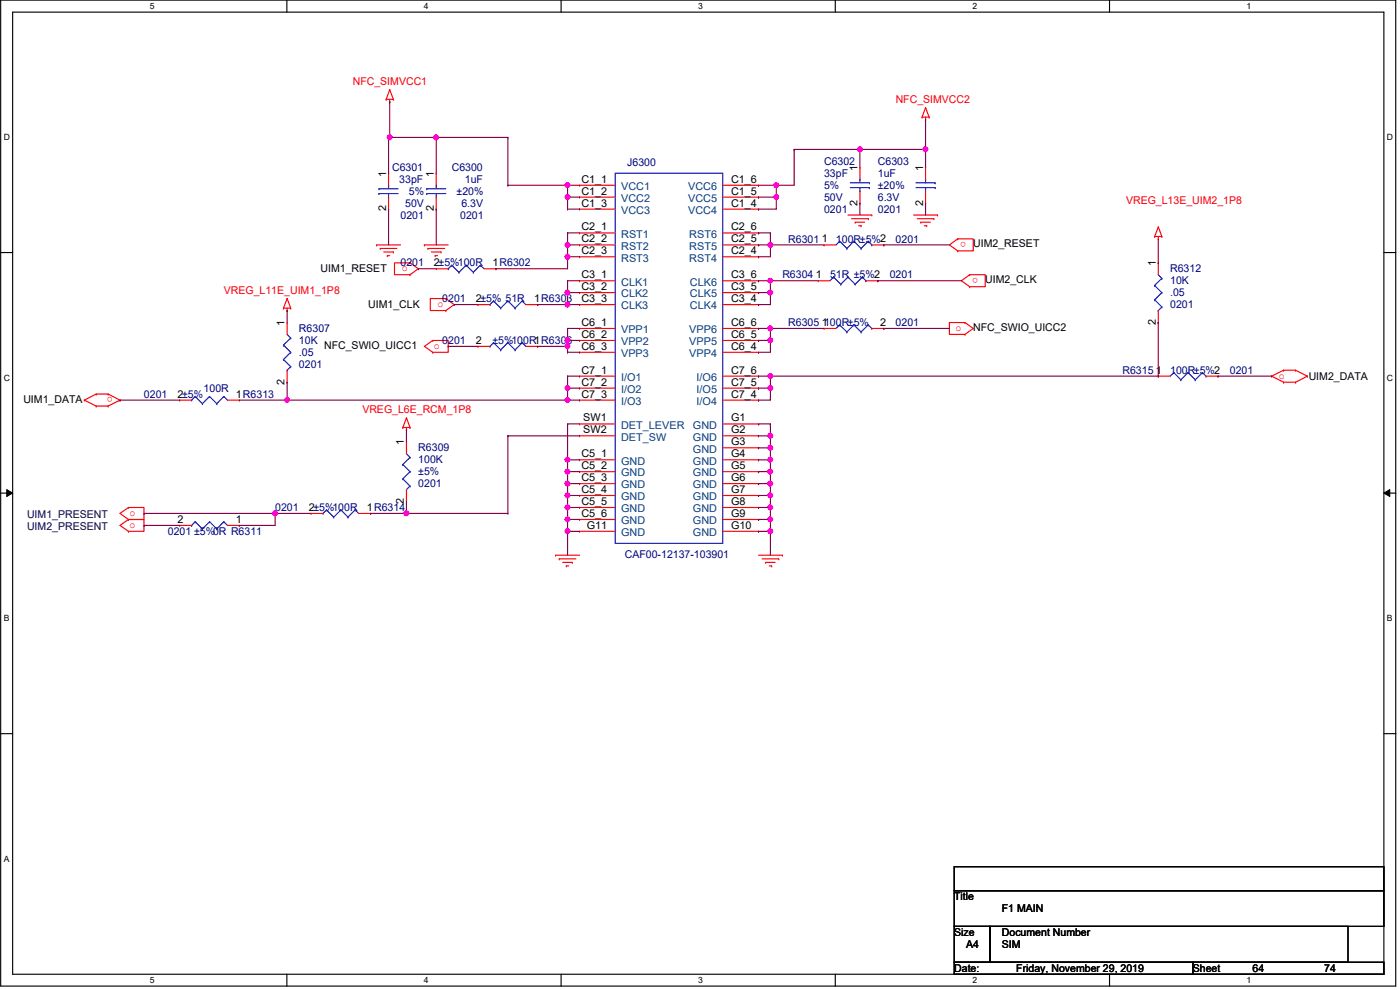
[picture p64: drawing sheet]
<svg xmlns="http://www.w3.org/2000/svg" width="420mm" height="297mm" viewBox="0 0 420 297" stroke-linecap="round" stroke-linejoin="round" font-family="sans-serif">
<defs><g id="words">
<g font-size="3.2" fill="#f00">
<text x="105.9" y="25.5">NFC_SIMVCC1</text>
<text x="268.8" y="30.9">NFC_SIMVCC2</text>
<text x="337.9" y="61.3">VREG_L13E_UIM2_1P8</text>
<text x="290" y="72.6" transform="rotate(180 290 72.6)">o</text>
<text x="120.6" y="81.4">o</text>
<text x="293.5" y="83.4" transform="rotate(180 293.5 83.4)">o</text>
<text x="67.2" y="88.2">VREG_L11E_UIM1_1P8</text>
<text x="131.3" y="92.1">o</text>
<text x="286.7" y="99.3">o</text>
<text x="130.2" y="104.7">o</text>
<text x="383.8" y="113.6">o</text>
<text x="33.9" y="119.2" transform="rotate(180 33.9 119.2)">o</text>
<text x="108.7" y="124">VREG_L6E_RCM_1P8</text>
<text x="38.9" y="154.8">o</text>
<text x="38.9" y="158.4">o</text>
</g>
<g font-size="3.2">
<text x="115.8" y="53.1" transform="rotate(-90 115.8 53.1)">1</text>
<text x="130.2" y="53.1" transform="rotate(-90 130.2 53.1)">1</text>
<text x="257.3" y="51.3" transform="rotate(-90 257.3 51.3)">1</text>
<text x="277" y="51.3" transform="rotate(-90 277 51.3)">1</text>
<text x="174.5" y="58.4">C1_2</text>
<text x="174.5" y="54.8">C1_1</text>
<text x="219.4" y="54.8">C1_6</text>
<text x="219.4" y="58.4">C1_5</text>
<text x="115.8" y="63.5" transform="rotate(-90 115.8 63.5)">2</text>
<text x="130.2" y="63.5" transform="rotate(-90 130.2 63.5)">2</text>
<text x="174.5" y="62">C1_3</text>
<text x="219.4" y="62">C1_4</text>
<text x="257.3" y="61.7" transform="rotate(-90 257.3 61.7)">2</text>
<text x="277" y="61.7" transform="rotate(-90 277 61.7)">2</text>
<text x="174.5" y="69.1">C2_1</text>
<text x="219.4" y="69.1">C2_6</text>
<text x="174.5" y="76.3">C2_3</text>
<text x="174.5" y="72.7">C2_2</text>
<text x="219.4" y="72.7">C2_5</text>
<text x="219.4" y="76.3">C2_4</text>
<text x="246.6" y="72.7">1</text>
<text x="292.1" y="74.2">UIM2_RESET</text>
<text x="96.2" y="81.7">UIM1_RESET</text>
<text x="130.2" y="79.9">2±5%100R</text>
<text x="147.8" y="79.9">1R6302</text>
<text x="174.5" y="83.5">C3_1</text>
<text x="219.4" y="83.5">C3_6</text>
<text x="244.8" y="83.5">1</text>
<text x="346.9" y="79.9" transform="rotate(-90 346.9 79.9)">1</text>
<text x="174.5" y="87">C3_2</text>
<text x="219.4" y="87">C3_5</text>
<text x="295.7" y="85">UIM2_CLK</text>
<text x="110.5" y="92.5">UIM1_CLK</text>
<text x="142.8" y="90.6">2±5% 51R</text>
<text x="160.3" y="90.6">1R6303</text>
<text x="174.5" y="90.6">C3_3</text>
<text x="219.4" y="90.6">C3_4</text>
<text x="85.4" y="97.8" transform="rotate(-90 85.4 97.8)">1</text>
<text x="174.5" y="101.4">C6_2</text>
<text x="174.5" y="97.8">C6_1</text>
<text x="219.4" y="97.8">C6_6</text>
<text x="219.4" y="101.4">C6_5</text>
<text x="246.6" y="97.8">1</text>
<text x="264.1" y="97.8">2</text>
<text x="292.1" y="99.3">NFC_SWIO_UICC2</text>
<text x="346.9" y="97.5" transform="rotate(-90 346.9 97.5)">2</text>
<text x="97.3" y="104.6">NFC_SWIO_UICC1</text>
<text x="142.8" y="103.2">2</text>
<text x="174.5" y="104.9">C6_3</text>
<text x="219.4" y="104.9">C6_4</text>
<text x="174.5" y="112.1">C7_1</text>
<text x="219.4" y="112.1">C7_6</text>
<text x="346.9" y="112.1">1</text>
<text x="392.8" y="114">UIM2_DATA</text>
<text x="53.2" y="119.3">2±5%</text>
<text x="70.8" y="119.3">1R6313</text>
<text x="85.4" y="115.4" transform="rotate(-90 85.4 115.4)">2</text>
<text x="174.5" y="119.3">C7_3</text>
<text x="174.5" y="115.7">C7_2</text>
<text x="219.4" y="115.7">C7_5</text>
<text x="219.4" y="119.3">C7_4</text>
<text x="7" y="120.8">UIM1_DATA</text>
<text x="175" y="130">SW2</text>
<text x="175" y="126.4">SW1</text>
<text x="219.4" y="130">G2</text>
<text x="219.4" y="126.4">G1</text>
<text x="121.2" y="133.6" transform="rotate(-90 121.2 133.6)">1</text>
<text x="174.5" y="137.2">C5_1</text>
<text x="219.4" y="137.2">G4</text>
<text x="219.4" y="133.6">G3</text>
<text x="174.5" y="140.8">C5_2</text>
<text x="219.4" y="140.8">G5</text>
<text x="174.5" y="147.9">C5_4</text>
<text x="174.5" y="144.4">C5_3</text>
<text x="219.4" y="147.9">G7</text>
<text x="219.4" y="144.4">G6</text>
<text x="92.7" y="153.3">2±5%100R</text>
<text x="110.1" y="153.3">1R6314</text>
<text x="121.2" y="151.2" transform="rotate(-90 121.2 151.2)">2</text>
<text x="174.5" y="155.1">C5_6</text>
<text x="174.5" y="151.5">C5_5</text>
<text x="219.4" y="155.1">G9</text>
<text x="219.4" y="151.5">G8</text>
<text x="53.2" y="156.9">2</text>
<text x="70.8" y="156.9">1</text>
<text x="176.1" y="158.7">G11</text>
<text x="219.4" y="158.7">G10</text>
<text x="286.4" y="270.1">Title</text>
<text x="300.7" y="273.7">F1 MAIN</text>
<text x="286.4" y="280.8">Size</text>
<text x="300.7" y="280.8">Document Number</text>
<text x="290" y="284.4">A4</text>
<text x="300.7" y="284.4">SIM</text>
<text x="286.4" y="291.6">Date:</text>
<text x="305" y="291.6">Friday, November 29, 2019</text>
<text x="358" y="291.6">Sheet</text>
<text x="375.9" y="291.6">64</text>
<text x="397.4" y="291.6">74</text>
</g>
<g font-size="3.2" fill="#000080">
<text x="117.7" y="51.3">C6301</text>
<text x="135.6" y="51.3">C6300</text>
<text x="188.2" y="49.9">J6300</text>
<text x="247.3" y="49.5">C6302</text>
<text x="247.3" y="53.1">33pF</text>
<text x="263.5" y="49.5">C6303</text>
<text x="263.5" y="53.1">1uF</text>
<text x="119.8" y="54.9">33pF</text>
<text x="122.7" y="58.5">5%</text>
<text x="137" y="58.5">±20%</text>
<text x="139.5" y="54.9">1uF</text>
<text x="247.3" y="56.6">5%</text>
<text x="263.5" y="56.6">±20%</text>
<text x="120.2" y="65.6">0201</text>
<text x="121.6" y="62">50V</text>
<text x="138.1" y="65.6">0201</text>
<text x="138.5" y="62">6.3V</text>
<text x="247.3" y="63.8">0201</text>
<text x="247.3" y="60.2">50V</text>
<text x="263.5" y="63.8">0201</text>
<text x="263.5" y="60.2">6.3V</text>
<text x="236.6" y="72.8">R6301</text>
<text x="250.9" y="72.8">100R±5%2</text>
<text x="268.8" y="72.8">0201</text>
<text x="120.2" y="79.9">0201</text>
<text x="234.8" y="83.5">R6304</text>
<text x="249.1" y="83.5">51R ±5%2</text>
<text x="267" y="83.5">0201</text>
<text x="351.2" y="81.7">R6312</text>
<text x="351.2" y="85.3">10K</text>
<text x="351.2" y="88.9">.05</text>
<text x="132.7" y="90.7">0201</text>
<text x="351.2" y="92.5">0201</text>
<text x="89.7" y="99.7">R6307</text>
<text x="236.6" y="97.8">R6305 100R±5%</text>
<text x="268.8" y="97.8">0201</text>
<text x="89.7" y="103.2">10K</text>
<text x="89.7" y="106.8">.05</text>
<text x="132.7" y="103.2">0201</text>
<text x="147.8" y="103.2">±5%100R1R6306</text>
<text x="89.7" y="110.4">0201</text>
<text x="336.9" y="112.2">R6315</text>
<text x="351.2" y="112.2">100R±5%2</text>
<text x="369.1" y="112.2">0201</text>
<text x="43.2" y="119.3">0201</text>
<text x="61.1" y="117.6">100R</text>
<text x="125.5" y="135.5">R6309</text>
<text x="125.5" y="139">100K</text>
<text x="125.5" y="142.6">±5%</text>
<text x="125.5" y="146.2">0201</text>
<text x="82.6" y="153.4">0201</text>
<text x="50.4" y="160.5">0201 ±5%0R R6311</text>
<text x="187.5" y="167.3">CAF00-12137-103901</text>
</g>
<g font-size="3.2" fill="#004080">
<text x="186.4" y="57">VCC1</text>
<text x="206.5" y="57">VCC6</text>
<text x="186.4" y="64.2">VCC3</text>
<text x="186.4" y="60.6">VCC2</text>
<text x="206.5" y="60.6">VCC5</text>
<text x="206.5" y="64.2">VCC4</text>
<text x="186.4" y="71.3">RST1</text>
<text x="206.9" y="71.3">RST6</text>
<text x="186.4" y="74.9">RST2</text>
<text x="206.9" y="74.9">RST5</text>
<text x="186.4" y="78.5">RST3</text>
<text x="206.9" y="78.5">RST4</text>
<text x="186.4" y="89.2">CLK2</text>
<text x="186.4" y="85.7">CLK1</text>
<text x="207.1" y="85.7">CLK6</text>
<text x="207.1" y="89.2">CLK5</text>
<text x="186.4" y="92.8">CLK3</text>
<text x="207.1" y="92.8">CLK4</text>
<text x="186.4" y="100">VPP1</text>
<text x="206.9" y="100">VPP6</text>
<text x="186.4" y="107.1">VPP3</text>
<text x="186.4" y="103.6">VPP2</text>
<text x="206.9" y="103.6">VPP5</text>
<text x="206.9" y="107.1">VPP4</text>
<text x="186.4" y="117.9">I/O2</text>
<text x="186.4" y="114.3">I/O1</text>
<text x="209.1" y="114.3">I/O6</text>
<text x="209.1" y="117.9">I/O5</text>
<text x="186.4" y="121.5">I/O3</text>
<text x="209.1" y="121.5">I/O4</text>
<text x="186.4" y="128.6">DET_LEVER</text>
<text x="208" y="128.6">GND</text>
<text x="186.4" y="132.2">DET_SW</text>
<text x="208" y="135.8">GND</text>
<text x="208" y="132.2">GND</text>
<text x="186.4" y="143">GND</text>
<text x="186.4" y="139.4">GND</text>
<text x="208" y="143">GND</text>
<text x="208" y="139.4">GND</text>
<text x="186.4" y="146.6">GND</text>
<text x="208" y="146.6">GND</text>
<text x="186.4" y="153.7">GND</text>
<text x="186.4" y="150.1">GND</text>
<text x="208" y="153.7">GND</text>
<text x="208" y="150.1">GND</text>
<text x="186.4" y="160.9">GND</text>
<text x="186.4" y="157.3">GND</text>
<text x="208" y="160.9">GND</text>
<text x="208" y="157.3">GND</text>
</g>
<g font-size="3.2" fill="#000040">
<text x="8.1" y="155.5">UIM1_PRESENT</text>
<text x="8.1" y="159.1">UIM2_PRESENT</text>
</g>
<g font-size="2.6">
<text x="44.9" y="2.8">5</text>
<text x="127.2" y="2.8">4</text>
<text x="209.5" y="2.8">3</text>
<text x="291.8" y="2.8">2</text>
<text x="374.1" y="2.8">1</text>
<text x="1.1" y="42">D</text>
<text x="416.3" y="42">D</text>
<text x="1.1" y="114.2">C</text>
<text x="416.3" y="114.2">C</text>
<text x="1.1" y="186.4">B</text>
<text x="416.3" y="186.4">B</text>
<text x="1.1" y="258.5">A</text>
<text x="44.9" y="295">5</text>
<text x="127.2" y="295">4</text>
<text x="209.5" y="295">3</text>
<text x="291.8" y="295">2</text>
<text x="374.1" y="295">1</text>
</g>
</g></defs>
<path d="M.2 0h418.7v295.9h-418.7zM3.8 3.6h411.5v288.7h-411.5z" fill="none" stroke="#000" stroke-width=".34"/>
<g fill="#fff">
<path d="M44.9 .4h1.5v2.9h-1.5z"/>
<path d="M44.9 292.7h1.5v2.9h-1.5z"/>
</g>
<path d="M86.1 0v3.6M86.1 292.3v3.6" fill="none" stroke="#000" stroke-width=".34"/>
<g fill="#fff">
<path d="M127.2 .4h1.5v2.9h-1.5z"/>
<path d="M127.2 292.7h1.5v2.9h-1.5z"/>
</g>
<path d="M168.4 0v3.6M168.4 292.3v3.6" fill="none" stroke="#000" stroke-width=".34"/>
<g fill="#fff">
<path d="M209.5 .4h1.5v2.9h-1.5z"/>
<path d="M209.5 292.7h1.5v2.9h-1.5z"/>
</g>
<path d="M250.7 0v3.6M250.7 292.3v3.6" fill="none" stroke="#000" stroke-width=".34"/>
<g fill="#fff">
<path d="M291.8 .4h1.5v2.9h-1.5z"/>
<path d="M291.8 292.7h1.5v2.9h-1.5z"/>
</g>
<path d="M333 0v3.6M333 292.3v3.6" fill="none" stroke="#000" stroke-width=".34"/>
<g fill="#fff">
<path d="M374.1 .4h1.5v2.9h-1.5z"/>
<path d="M374.1 292.7h1.5v2.9h-1.5z"/>
<path d="M1.1 39.7h1.9v2.9h-1.9z"/>
<path d="M416.3 39.7h1.8v2.9h-1.8z"/>
<path d="M1.1 111.8h1.9v2.9h-1.9z"/>
<path d="M416.2 111.8h1.9v2.9h-1.9z"/>
</g>
<path d="M.2 75.8h3.6M415.3 75.8h3.6" fill="none" stroke="#000" stroke-width=".34"/>
<g fill="#fff">
<path d="M1.1 184h1.8v2.9h-1.8z"/>
<path d="M416.2 184h1.8v2.9h-1.8z"/>
</g>
<path d="M.2 148h3.6M415.3 148h3.6" fill="none" stroke="#000" stroke-width=".34"/>
<path d="M2 146.9l1.8 1.1-1.8 1zM415.3 148l1.8-1.1v2.1z" fill="#000"/>
<path d="M2 146.9l1.8 1.1-1.8 1zM415.3 148l1.8-1.1v2.1z" fill="none" stroke="#000" stroke-width=".3"/>
<path d="M1.1 256.2h1.8v2.9h-1.8z" fill="#fff"/>
<path d="M.2 220.1h3.6M415.3 220.1h3.6" fill="none" stroke="#000" stroke-width=".34"/>
<path d="M113 73.5h7.2" fill="none" stroke="#f00" stroke-width=".34"/>
<circle cx="113" cy="73.5" r=".17" fill="#f00"/>
<path d="M114.1 74.5h5" fill="none" stroke="#f00" stroke-width=".34"/>
<circle cx="114.1" cy="74.5" r=".17" fill="#f00"/>
<path d="M115.2 75.6h2.9" fill="none" stroke="#f00" stroke-width=".34"/>
<circle cx="118.1" cy="75.6" r=".17" fill="#f00"/>
<path d="M116.2 76.7h.8" fill="none" stroke="#f00" stroke-width=".34"/>
<circle cx="116.2" cy="76.7" r=".17" fill="#f00"/>
<path d="M127.4 73.5h7.1" fill="none" stroke="#f00" stroke-width=".34"/>
<circle cx="127.4" cy="73.5" r=".17" fill="#f00"/>
<path d="M128.4 74.5h5.1" fill="none" stroke="#f00" stroke-width=".34"/>
<circle cx="128.4" cy="74.5" r=".17" fill="#f00"/>
<path d="M129.5 75.6h2.9" fill="none" stroke="#f00" stroke-width=".34"/>
<circle cx="132.4" cy="75.6" r=".17" fill="#f00"/>
<path d="M130.6 76.7h.7" fill="none" stroke="#f00" stroke-width=".34"/>
<circle cx="130.6" cy="76.7" r=".17" fill="#f00"/>
<path d="M274.2 64.5h7.2" fill="none" stroke="#f00" stroke-width=".34"/>
<circle cx="281.4" cy="64.5" r=".17" fill="#f00"/>
<path d="M275.3 65.6h5" fill="none" stroke="#f00" stroke-width=".34"/>
<circle cx="280.3" cy="65.6" r=".17" fill="#f00"/>
<path d="M276.3 66.7h2.9" fill="none" stroke="#f00" stroke-width=".34"/>
<circle cx="276.3" cy="66.7" r=".17" fill="#f00"/>
<path d="M277.4 67.7h.7" fill="none" stroke="#f00" stroke-width=".34"/>
<circle cx="278.1" cy="67.7" r=".17" fill="#f00"/>
<path d="M254.5 64.5h7.1" fill="none" stroke="#f00" stroke-width=".34"/>
<circle cx="261.6" cy="64.5" r=".17" fill="#f00"/>
<path d="M255.6 65.6h5" fill="none" stroke="#f00" stroke-width=".34"/>
<circle cx="260.6" cy="65.6" r=".17" fill="#f00"/>
<path d="M256.7 66.7h2.8" fill="none" stroke="#f00" stroke-width=".34"/>
<circle cx="256.7" cy="66.7" r=".17" fill="#f00"/>
<path d="M257.7 67.7h.7" fill="none" stroke="#f00" stroke-width=".34"/>
<circle cx="258.4" cy="67.7" r=".17" fill="#f00"/>
<path d="M85.1 92.5h2.1" fill="none" stroke="#f00" stroke-width=".34"/>
<circle cx="85.1" cy="92.5" r=".17" fill="#f00"/>
<path d="M86.2 92.5v.7" fill="none" stroke="#f00" stroke-width=".34"/>
<circle cx="86.2" cy="93.2" r=".17" fill="#f00"/>
<path d="M86.2 89.6l-1.1 2.9" fill="none" stroke="#f00" stroke-width=".34"/>
<circle cx="86.2" cy="89.6" r=".17" fill="#f00"/>
<path d="M86.2 89.6l1 2.9" fill="none" stroke="#f00" stroke-width=".34"/>
<circle cx="87.2" cy="92.5" r=".17" fill="#f00"/>
<path d="M346.5 71h2.2" fill="none" stroke="#f00" stroke-width=".34"/>
<circle cx="348.7" cy="71" r=".17" fill="#f00"/>
<path d="M347.6 71v.7" fill="none" stroke="#f00" stroke-width=".34"/>
<circle cx="347.6" cy="71.7" r=".17" fill="#f00"/>
<path d="M347.6 68.1l1.1 2.9" fill="none" stroke="#f00" stroke-width=".34"/>
<circle cx="347.6" cy="68.1" r=".17" fill="#f00"/>
<path d="M347.6 68.1l-1.1 2.9" fill="none" stroke="#f00" stroke-width=".34"/>
<circle cx="346.5" cy="71" r=".17" fill="#f00"/>
<path d="M120.9 128.3h2.2" fill="none" stroke="#f00" stroke-width=".34"/>
<circle cx="123.1" cy="128.3" r=".17" fill="#f00"/>
<path d="M122 128.3v.7" fill="none" stroke="#f00" stroke-width=".34"/>
<circle cx="122" cy="129" r=".17" fill="#f00"/>
<path d="M122 125.4l1.1 2.9" fill="none" stroke="#f00" stroke-width=".34"/>
<circle cx="122" cy="125.4" r=".17" fill="#f00"/>
<path d="M122 125.4l-1.1 2.9" fill="none" stroke="#f00" stroke-width=".34"/>
<circle cx="120.9" cy="128.3" r=".17" fill="#f00"/>
<path d="M276.7 35.1h2.1" fill="none" stroke="#f00" stroke-width=".34"/>
<circle cx="278.8" cy="35.1" r=".17" fill="#f00"/>
<path d="M277.8 35.1v.8" fill="none" stroke="#f00" stroke-width=".34"/>
<circle cx="277.8" cy="35.9" r=".17" fill="#f00"/>
<path d="M277.8 32.3l1 2.8" fill="none" stroke="#f00" stroke-width=".34"/>
<circle cx="277.8" cy="32.3" r=".17" fill="#f00"/>
<path d="M277.8 32.3l-1.1 2.8" fill="none" stroke="#f00" stroke-width=".34"/>
<circle cx="276.7" cy="35.1" r=".17" fill="#f00"/>
<path d="M115.9 29.8h2.2" fill="none" stroke="#f00" stroke-width=".34"/>
<circle cx="115.9" cy="29.8" r=".17" fill="#f00"/>
<path d="M117 29.8v.7" fill="none" stroke="#f00" stroke-width=".34"/>
<circle cx="117" cy="30.5" r=".17" fill="#f00"/>
<path d="M117 26.9l-1.1 2.9" fill="none" stroke="#f00" stroke-width=".34"/>
<circle cx="117" cy="26.9" r=".17" fill="#f00"/>
<path d="M117 26.9l1.1 2.9" fill="none" stroke="#f00" stroke-width=".34"/>
<circle cx="118.1" cy="29.8" r=".17" fill="#f00"/>
<path d="M166.7 166.6h7.2" fill="none" stroke="#f00" stroke-width=".34"/>
<circle cx="166.7" cy="166.6" r=".17" fill="#f00"/>
<path d="M167.8 167.7h5" fill="none" stroke="#f00" stroke-width=".34"/>
<circle cx="167.8" cy="167.7" r=".17" fill="#f00"/>
<path d="M168.9 168.7h2.9" fill="none" stroke="#f00" stroke-width=".34"/>
<circle cx="171.8" cy="168.7" r=".17" fill="#f00"/>
<path d="M170 169.8h.7" fill="none" stroke="#f00" stroke-width=".34"/>
<circle cx="170" cy="169.8" r=".17" fill="#f00"/>
<path d="M227.7 166.6h7.1" fill="none" stroke="#f00" stroke-width=".34"/>
<circle cx="234.8" cy="166.6" r=".17" fill="#f00"/>
<path d="M228.7 167.7h5" fill="none" stroke="#f00" stroke-width=".34"/>
<circle cx="233.7" cy="167.7" r=".17" fill="#f00"/>
<path d="M229.8 168.7h2.9" fill="none" stroke="#f00" stroke-width=".34"/>
<circle cx="229.8" cy="168.7" r=".17" fill="#f00"/>
<path d="M230.9 169.8h.7" fill="none" stroke="#f00" stroke-width=".34"/>
<circle cx="231.6" cy="169.8" r=".17" fill="#f00"/>
<path d="M133.8 89.6l2.5 1.8" fill="none" stroke="#f00" stroke-width=".34"/>
<circle cx="133.8" cy="89.6" r=".17" fill="#f00"/>
<path d="M136.3 91.4l-2.5 1.8" fill="none" stroke="#f00" stroke-width=".34"/>
<circle cx="133.8" cy="93.2" r=".17" fill="#f00"/>
<path d="M133.8 89.6h-4.7v3.6h4.7M25.3 120.1l3.6 1.7" fill="none" stroke="#f00" stroke-width=".34"/>
<circle cx="28.9" cy="121.8" r=".17" fill="#f00"/>
<path d="M28.9 121.8h3.6" fill="none" stroke="#f00" stroke-width=".34"/>
<circle cx="32.5" cy="121.8" r=".17" fill="#f00"/>
<path d="M36 120.1l-3.5 1.7" fill="none" stroke="#f00" stroke-width=".34"/>
<circle cx="36" cy="120.1" r=".17" fill="#f00"/>
<path d="M32.5 118.2l3.5 1.9" fill="none" stroke="#f00" stroke-width=".34"/>
<circle cx="32.5" cy="118.2" r=".17" fill="#f00"/>
<path d="M28.9 118.2h3.6" fill="none" stroke="#f00" stroke-width=".34"/>
<circle cx="28.9" cy="118.2" r=".17" fill="#f00"/>
<path d="M28.9 118.2l-3.6 1.9" fill="none" stroke="#f00" stroke-width=".34"/>
<circle cx="25.3" cy="120.1" r=".17" fill="#f00"/>
<path d="M288.5 84.2l2.5 1.8" fill="none" stroke="#f00" stroke-width=".34"/>
<circle cx="291" cy="86" r=".17" fill="#f00"/>
<path d="M291 82.4l-2.5 1.8" fill="none" stroke="#f00" stroke-width=".34"/>
<circle cx="291" cy="82.4" r=".17" fill="#f00"/>
<path d="M291 82.4h4.7v3.6h-4.7M388.8 111.1l3.6 1.8" fill="none" stroke="#f00" stroke-width=".34"/>
<circle cx="388.8" cy="111.1" r=".17" fill="#f00"/>
<path d="M385.2 111.1h3.6" fill="none" stroke="#f00" stroke-width=".34"/>
<circle cx="385.2" cy="111.1" r=".17" fill="#f00"/>
<path d="M385.2 111.1l-3.6 1.8" fill="none" stroke="#f00" stroke-width=".34"/>
<circle cx="381.6" cy="112.9" r=".17" fill="#f00"/>
<path d="M381.6 112.9l3.6 1.8" fill="none" stroke="#f00" stroke-width=".34"/>
<circle cx="385.2" cy="114.7" r=".17" fill="#f00"/>
<path d="M385.2 114.7h3.6" fill="none" stroke="#f00" stroke-width=".34"/>
<circle cx="388.8" cy="114.7" r=".17" fill="#f00"/>
<path d="M392.4 112.9l-3.6 1.8" fill="none" stroke="#f00" stroke-width=".34"/>
<circle cx="392.4" cy="112.9" r=".17" fill="#f00"/>
<path d="M38.6 152.3l-2.6 1.7" fill="none" stroke="#f00" stroke-width=".34"/>
<circle cx="38.6" cy="152.3" r=".17" fill="#f00"/>
<path d="M36 154l2.6 1.9" fill="none" stroke="#f00" stroke-width=".34"/>
<circle cx="38.6" cy="155.9" r=".17" fill="#f00"/>
<path d="M38.6 152.3h4.6v3.6h-4.6l-2.6 1.7" fill="none" stroke="#f00" stroke-width=".34"/>
<circle cx="38.6" cy="155.9" r=".17" fill="#f00"/>
<path d="M36 157.6l2.6 1.8" fill="none" stroke="#f00" stroke-width=".34"/>
<circle cx="38.6" cy="159.4" r=".17" fill="#f00"/>
<path d="M129.9 102.1l-2.5 1.8M38.6 155.9h4.6v3.5h-4.6" fill="none" stroke="#f00" stroke-width=".34"/>
<circle cx="129.9" cy="102.1" r=".17" fill="#f00"/>
<path d="M127.4 103.9l2.5 1.8" fill="none" stroke="#f00" stroke-width=".34"/>
<circle cx="129.9" cy="105.7" r=".17" fill="#f00"/>
<path d="M289.6 96.8l2.5 1.8M129.9 102.1h4.6v3.6h-4.6" fill="none" stroke="#f00" stroke-width=".34"/>
<circle cx="289.6" cy="96.8" r=".17" fill="#f00"/>
<path d="M292.1 98.6l-2.5 1.7" fill="none" stroke="#f00" stroke-width=".34"/>
<circle cx="289.6" cy="100.3" r=".17" fill="#f00"/>
<path d="M123.1 78.9l2.4 1.7M289.6 96.8h-4.7v3.5h4.7" fill="none" stroke="#f00" stroke-width=".34"/>
<circle cx="123.1" cy="78.9" r=".17" fill="#f00"/>
<path d="M125.5 80.6l-2.4 1.8" fill="none" stroke="#f00" stroke-width=".34"/>
<circle cx="123.1" cy="82.4" r=".17" fill="#f00"/>
<path d="M123.1 78.9h-4.7v3.5h4.7M284.9 73.5l2.5 1.8" fill="none" stroke="#f00" stroke-width=".34"/>
<circle cx="287.4" cy="75.3" r=".17" fill="#f00"/>
<path d="M287.4 71.7l-2.5 1.8" fill="none" stroke="#f00" stroke-width=".34"/>
<circle cx="287.4" cy="71.7" r=".17" fill="#f00"/>
<path d="M287.4 71.7h4.7v3.6h-4.7" fill="none" stroke="#f00" stroke-width=".34"/>
<path d="M286.4 260h128.9v7.2h-128.9zM286.4 267.2h128.9v10.8h-128.9zM286.4 278h10.7v10.7h-10.7zM286.4 260.1h128.9v7.1h-128.9zM297.1 278h107.5v10.7h-107.5zM286.4 288.7h71.6v3.6h-71.6zM358 288.7h57.3v3.6h-57.3z" fill="none" stroke="#000" stroke-width=".34"/>
<path d="M352.3 111.8l-1.1 1.1" fill="none" stroke="#00f" stroke-width=".34"/>
<circle cx="352.3" cy="111.8" r=".17" fill="#00f"/>
<path d="M352.3 111.8l2.1 2.2" fill="none" stroke="#00f" stroke-width=".34"/>
<circle cx="354.4" cy="114" r=".17" fill="#00f"/>
<path d="M356.6 111.8l-2.2 2.2" fill="none" stroke="#00f" stroke-width=".34"/>
<circle cx="356.6" cy="111.8" r=".17" fill="#00f"/>
<path d="M356.6 111.8l2.1 2.2" fill="none" stroke="#00f" stroke-width=".34"/>
<circle cx="358.7" cy="114" r=".17" fill="#00f"/>
<path d="M360.9 111.8l-2.2 2.2" fill="none" stroke="#00f" stroke-width=".34"/>
<circle cx="360.9" cy="111.8" r=".17" fill="#00f"/>
<path d="M360.9 111.8l1 1.1" fill="none" stroke="#00f" stroke-width=".34"/>
<circle cx="361.9" cy="112.9" r=".17" fill="#00f"/>
<path d="M347.6 112.9h3.6" fill="none" stroke="#f00" stroke-width=".34"/>
<circle cx="347.6" cy="112.9" r=".17" fill="#f00"/>
<path d="M361.9 112.9h3.6" fill="none" stroke="#f00" stroke-width=".34"/>
<circle cx="365.5" cy="112.9" r=".17" fill="#f00"/>
<path d="M252 72.4l-1.1 1.1" fill="none" stroke="#00f" stroke-width=".34"/>
<circle cx="252" cy="72.4" r=".17" fill="#00f"/>
<path d="M252 72.4l2.2 2.1" fill="none" stroke="#00f" stroke-width=".34"/>
<circle cx="254.2" cy="74.5" r=".17" fill="#00f"/>
<path d="M256.3 72.4l-2.1 2.1" fill="none" stroke="#00f" stroke-width=".34"/>
<circle cx="256.3" cy="72.4" r=".17" fill="#00f"/>
<path d="M256.3 72.4l2.1 2.1" fill="none" stroke="#00f" stroke-width=".34"/>
<circle cx="258.4" cy="74.5" r=".17" fill="#00f"/>
<path d="M260.6 72.4l-2.2 2.1" fill="none" stroke="#00f" stroke-width=".34"/>
<circle cx="260.6" cy="72.4" r=".17" fill="#00f"/>
<path d="M260.6 72.4l1 1.1" fill="none" stroke="#00f" stroke-width=".34"/>
<circle cx="261.6" cy="73.5" r=".17" fill="#00f"/>
<path d="M247.3 73.5h3.6" fill="none" stroke="#f00" stroke-width=".34"/>
<circle cx="247.3" cy="73.5" r=".17" fill="#f00"/>
<path d="M261.6 73.5h3.6" fill="none" stroke="#f00" stroke-width=".34"/>
<circle cx="265.2" cy="73.5" r=".17" fill="#f00"/>
<path d="M106.6 153l1 1" fill="none" stroke="#00f" stroke-width=".34"/>
<circle cx="106.6" cy="153" r=".17" fill="#00f"/>
<path d="M106.6 153l-2.2 2.1" fill="none" stroke="#00f" stroke-width=".34"/>
<circle cx="104.4" cy="155.1" r=".17" fill="#00f"/>
<path d="M102.3 153l2.1 2.1" fill="none" stroke="#00f" stroke-width=".34"/>
<circle cx="102.3" cy="153" r=".17" fill="#00f"/>
<path d="M102.3 153l-2.2 2.1" fill="none" stroke="#00f" stroke-width=".34"/>
<circle cx="100.1" cy="155.1" r=".17" fill="#00f"/>
<path d="M98 153l2.1 2.1" fill="none" stroke="#00f" stroke-width=".34"/>
<circle cx="98" cy="153" r=".17" fill="#00f"/>
<path d="M98 153l-1.1 1" fill="none" stroke="#00f" stroke-width=".34"/>
<circle cx="96.9" cy="154" r=".17" fill="#00f"/>
<path d="M107.6 154h3.6" fill="none" stroke="#f00" stroke-width=".34"/>
<circle cx="111.2" cy="154" r=".17" fill="#f00"/>
<path d="M93.3 154h3.6" fill="none" stroke="#f00" stroke-width=".34"/>
<circle cx="93.3" cy="154" r=".17" fill="#f00"/>
<path d="M156.7 102.8l1.1 1.1" fill="none" stroke="#00f" stroke-width=".34"/>
<circle cx="156.7" cy="102.8" r=".17" fill="#00f"/>
<path d="M156.7 102.8l-2.1 2.2" fill="none" stroke="#00f" stroke-width=".34"/>
<circle cx="154.6" cy="105" r=".17" fill="#00f"/>
<path d="M152.4 102.8l2.2 2.2" fill="none" stroke="#00f" stroke-width=".34"/>
<circle cx="152.4" cy="102.8" r=".17" fill="#00f"/>
<path d="M152.4 102.8l-2.1 2.2" fill="none" stroke="#00f" stroke-width=".34"/>
<circle cx="150.3" cy="105" r=".17" fill="#00f"/>
<path d="M148.1 102.8l2.2 2.2" fill="none" stroke="#00f" stroke-width=".34"/>
<circle cx="148.1" cy="102.8" r=".17" fill="#00f"/>
<path d="M148.1 102.8l-1 1.1" fill="none" stroke="#00f" stroke-width=".34"/>
<circle cx="147.1" cy="103.9" r=".17" fill="#00f"/>
<path d="M157.8 103.9h3.6" fill="none" stroke="#f00" stroke-width=".34"/>
<circle cx="161.4" cy="103.9" r=".17" fill="#f00"/>
<path d="M143.5 103.9h3.6" fill="none" stroke="#f00" stroke-width=".34"/>
<circle cx="143.5" cy="103.9" r=".17" fill="#f00"/>
<path d="M67.2 156.5l1.1 1.1" fill="none" stroke="#00f" stroke-width=".34"/>
<circle cx="67.2" cy="156.5" r=".17" fill="#00f"/>
<path d="M67.2 156.5l-2.1 2.2" fill="none" stroke="#00f" stroke-width=".34"/>
<circle cx="65.1" cy="158.7" r=".17" fill="#00f"/>
<path d="M62.9 156.5l2.2 2.2" fill="none" stroke="#00f" stroke-width=".34"/>
<circle cx="62.9" cy="156.5" r=".17" fill="#00f"/>
<path d="M62.9 156.5l-2.2 2.2" fill="none" stroke="#00f" stroke-width=".34"/>
<circle cx="60.7" cy="158.7" r=".17" fill="#00f"/>
<path d="M58.6 156.5l2.1 2.2" fill="none" stroke="#00f" stroke-width=".34"/>
<circle cx="58.6" cy="156.5" r=".17" fill="#00f"/>
<path d="M58.6 156.5l-1.1 1.1" fill="none" stroke="#00f" stroke-width=".34"/>
<circle cx="57.5" cy="157.6" r=".17" fill="#00f"/>
<path d="M68.3 157.6h3.5" fill="none" stroke="#f00" stroke-width=".34"/>
<circle cx="71.8" cy="157.6" r=".17" fill="#f00"/>
<path d="M53.9 157.6h3.6" fill="none" stroke="#f00" stroke-width=".34"/>
<circle cx="53.9" cy="157.6" r=".17" fill="#f00"/>
<path d="M156.7 90.3l1.1 1.1" fill="none" stroke="#00f" stroke-width=".34"/>
<circle cx="156.7" cy="90.3" r=".17" fill="#00f"/>
<path d="M156.7 90.3l-2.1 2.2" fill="none" stroke="#00f" stroke-width=".34"/>
<circle cx="154.6" cy="92.5" r=".17" fill="#00f"/>
<path d="M152.4 90.3l2.2 2.2" fill="none" stroke="#00f" stroke-width=".34"/>
<circle cx="152.4" cy="90.3" r=".17" fill="#00f"/>
<path d="M152.4 90.3l-2.1 2.2" fill="none" stroke="#00f" stroke-width=".34"/>
<circle cx="150.3" cy="92.5" r=".17" fill="#00f"/>
<path d="M148.1 90.3l2.2 2.2" fill="none" stroke="#00f" stroke-width=".34"/>
<circle cx="148.1" cy="90.3" r=".17" fill="#00f"/>
<path d="M148.1 90.3l-1 1.1" fill="none" stroke="#00f" stroke-width=".34"/>
<circle cx="147.1" cy="91.4" r=".17" fill="#00f"/>
<path d="M157.8 91.4h3.6" fill="none" stroke="#f00" stroke-width=".34"/>
<circle cx="161.4" cy="91.4" r=".17" fill="#f00"/>
<path d="M143.5 91.4h3.6" fill="none" stroke="#f00" stroke-width=".34"/>
<circle cx="143.5" cy="91.4" r=".17" fill="#f00"/>
<path d="M86.2 100.3l1 1.1" fill="none" stroke="#00f" stroke-width=".34"/>
<circle cx="87.2" cy="101.4" r=".17" fill="#00f"/>
<path d="M87.2 101.4l-2.1 2.1" fill="none" stroke="#00f" stroke-width=".34"/>
<circle cx="85.1" cy="103.5" r=".17" fill="#00f"/>
<path d="M85.1 103.5l2.1 2.2" fill="none" stroke="#00f" stroke-width=".34"/>
<circle cx="87.2" cy="105.7" r=".17" fill="#00f"/>
<path d="M87.2 105.7l-2.1 2.2" fill="none" stroke="#00f" stroke-width=".34"/>
<circle cx="85.1" cy="107.9" r=".17" fill="#00f"/>
<path d="M85.1 107.9l2.1 2.1" fill="none" stroke="#00f" stroke-width=".34"/>
<circle cx="87.2" cy="110" r=".17" fill="#00f"/>
<path d="M87.2 110l-1 1.1" fill="none" stroke="#00f" stroke-width=".34"/>
<circle cx="86.2" cy="111.1" r=".17" fill="#00f"/>
<path d="M86.2 96.8v3.5" fill="none" stroke="#f00" stroke-width=".34"/>
<circle cx="86.2" cy="96.8" r=".17" fill="#f00"/>
<path d="M86.2 111.1v3.6" fill="none" stroke="#f00" stroke-width=".34"/>
<circle cx="86.2" cy="114.7" r=".17" fill="#f00"/>
<path d="M122 136.1l1 1.1" fill="none" stroke="#00f" stroke-width=".34"/>
<circle cx="123" cy="137.2" r=".17" fill="#00f"/>
<path d="M123 137.2l-2.1 2.2" fill="none" stroke="#00f" stroke-width=".34"/>
<circle cx="120.9" cy="139.4" r=".17" fill="#00f"/>
<path d="M120.9 139.4l2.1 2.1" fill="none" stroke="#00f" stroke-width=".34"/>
<circle cx="123" cy="141.5" r=".17" fill="#00f"/>
<path d="M123 141.5l-2.1 2.2" fill="none" stroke="#00f" stroke-width=".34"/>
<circle cx="120.9" cy="143.7" r=".17" fill="#00f"/>
<path d="M120.9 143.7l2.1 2.1" fill="none" stroke="#00f" stroke-width=".34"/>
<circle cx="123" cy="145.8" r=".17" fill="#00f"/>
<path d="M123 145.8l-1 1.1" fill="none" stroke="#00f" stroke-width=".34"/>
<circle cx="122" cy="146.9" r=".17" fill="#00f"/>
<path d="M122 132.6v3.5" fill="none" stroke="#f00" stroke-width=".34"/>
<circle cx="122" cy="132.6" r=".17" fill="#f00"/>
<path d="M122 146.9v3.6" fill="none" stroke="#f00" stroke-width=".34"/>
<circle cx="122" cy="150.5" r=".17" fill="#f00"/>
<path d="M67.2 119l1.1 1.1" fill="none" stroke="#00f" stroke-width=".34"/>
<circle cx="67.2" cy="119" r=".17" fill="#00f"/>
<path d="M67.2 119l-2.1 2.1" fill="none" stroke="#00f" stroke-width=".34"/>
<circle cx="65.1" cy="121.1" r=".17" fill="#00f"/>
<path d="M62.9 119l2.2 2.1" fill="none" stroke="#00f" stroke-width=".34"/>
<circle cx="62.9" cy="119" r=".17" fill="#00f"/>
<path d="M62.9 119l-2.2 2.1" fill="none" stroke="#00f" stroke-width=".34"/>
<circle cx="60.7" cy="121.1" r=".17" fill="#00f"/>
<path d="M58.6 119l2.1 2.1" fill="none" stroke="#00f" stroke-width=".34"/>
<circle cx="58.6" cy="119" r=".17" fill="#00f"/>
<path d="M58.6 119l-1.1 1.1" fill="none" stroke="#00f" stroke-width=".34"/>
<circle cx="57.5" cy="120.1" r=".17" fill="#00f"/>
<path d="M68.3 120.1h3.5" fill="none" stroke="#f00" stroke-width=".34"/>
<circle cx="71.8" cy="120.1" r=".17" fill="#f00"/>
<path d="M53.9 120.1h3.6" fill="none" stroke="#f00" stroke-width=".34"/>
<circle cx="53.9" cy="120.1" r=".17" fill="#f00"/>
<path d="M347.6 82.4l1.1 1.1" fill="none" stroke="#00f" stroke-width=".34"/>
<circle cx="348.7" cy="83.5" r=".17" fill="#00f"/>
<path d="M348.7 83.5l-2.2 2.1" fill="none" stroke="#00f" stroke-width=".34"/>
<circle cx="346.5" cy="85.6" r=".17" fill="#00f"/>
<path d="M346.5 85.6l2.2 2.2" fill="none" stroke="#00f" stroke-width=".34"/>
<circle cx="348.7" cy="87.8" r=".17" fill="#00f"/>
<path d="M348.7 87.8l-2.2 2.2" fill="none" stroke="#00f" stroke-width=".34"/>
<circle cx="346.5" cy="90" r=".17" fill="#00f"/>
<path d="M346.5 90l2.2 2.1" fill="none" stroke="#00f" stroke-width=".34"/>
<circle cx="348.7" cy="92.1" r=".17" fill="#00f"/>
<path d="M348.7 92.1l-1.1 1.1" fill="none" stroke="#00f" stroke-width=".34"/>
<circle cx="347.6" cy="93.2" r=".17" fill="#00f"/>
<path d="M347.6 78.9v3.5" fill="none" stroke="#f00" stroke-width=".34"/>
<circle cx="347.6" cy="78.9" r=".17" fill="#f00"/>
<path d="M347.6 93.2v3.6" fill="none" stroke="#f00" stroke-width=".34"/>
<circle cx="347.6" cy="96.8" r=".17" fill="#f00"/>
<path d="M128.1 56.6h5.7" fill="none" stroke="#00f" stroke-width=".34"/>
<circle cx="128.1" cy="56.6" r=".17" fill="#00f"/>
<path d="M128.1 58.1h5.7" fill="none" stroke="#00f" stroke-width=".34"/>
<circle cx="128.1" cy="58.1" r=".17" fill="#00f"/>
<path d="M130.9 55.6v1" fill="none" stroke="#00f" stroke-width=".34"/>
<circle cx="130.9" cy="55.6" r=".17" fill="#00f"/>
<path d="M130.9 58.1v1" fill="none" stroke="#00f" stroke-width=".34"/>
<circle cx="130.9" cy="59.1" r=".17" fill="#00f"/>
<path d="M130.9 52v3.6" fill="none" stroke="#f00" stroke-width=".34"/>
<circle cx="130.9" cy="52" r=".17" fill="#f00"/>
<path d="M130.9 59.1v3.6" fill="none" stroke="#f00" stroke-width=".34"/>
<circle cx="130.9" cy="62.7" r=".17" fill="#f00"/>
<path d="M184.6 52h32.3v111h-32.3z" fill="none" stroke="#00f" stroke-width=".34"/>
<path d="M173.9 55.6h10.7" fill="none" stroke="#f00" stroke-width=".34"/>
<circle cx="173.9" cy="55.6" r=".17" fill="#f00"/>
<path d="M173.9 59.1h10.7" fill="none" stroke="#f00" stroke-width=".34"/>
<circle cx="173.9" cy="59.1" r=".17" fill="#f00"/>
<path d="M173.9 62.7h10.7" fill="none" stroke="#f00" stroke-width=".34"/>
<circle cx="173.9" cy="62.7" r=".17" fill="#f00"/>
<path d="M216.9 62.7h10.8" fill="none" stroke="#f00" stroke-width=".34"/>
<circle cx="227.7" cy="62.7" r=".17" fill="#f00"/>
<path d="M216.9 59.1h10.8" fill="none" stroke="#f00" stroke-width=".34"/>
<circle cx="227.7" cy="59.1" r=".17" fill="#f00"/>
<path d="M216.9 55.6h10.8" fill="none" stroke="#f00" stroke-width=".34"/>
<circle cx="227.7" cy="55.6" r=".17" fill="#f00"/>
<path d="M173.9 69.9h10.7" fill="none" stroke="#f00" stroke-width=".34"/>
<circle cx="173.9" cy="69.9" r=".17" fill="#f00"/>
<path d="M173.9 73.5h10.7" fill="none" stroke="#f00" stroke-width=".34"/>
<circle cx="173.9" cy="73.5" r=".17" fill="#f00"/>
<path d="M173.9 77h10.7" fill="none" stroke="#f00" stroke-width=".34"/>
<circle cx="173.9" cy="77" r=".17" fill="#f00"/>
<path d="M216.9 77h10.7" fill="none" stroke="#f00" stroke-width=".34"/>
<circle cx="227.6" cy="77" r=".17" fill="#f00"/>
<path d="M216.9 73.5h10.7" fill="none" stroke="#f00" stroke-width=".34"/>
<circle cx="227.6" cy="73.5" r=".17" fill="#f00"/>
<path d="M216.9 69.9h10.7" fill="none" stroke="#f00" stroke-width=".34"/>
<circle cx="227.6" cy="69.9" r=".17" fill="#f00"/>
<path d="M173.9 84.2h10.7" fill="none" stroke="#f00" stroke-width=".34"/>
<circle cx="173.9" cy="84.2" r=".17" fill="#f00"/>
<path d="M173.9 87.8h10.7" fill="none" stroke="#f00" stroke-width=".34"/>
<circle cx="173.9" cy="87.8" r=".17" fill="#f00"/>
<path d="M173.9 91.4h10.7" fill="none" stroke="#f00" stroke-width=".34"/>
<circle cx="173.9" cy="91.4" r=".17" fill="#f00"/>
<path d="M216.9 91.4h10.7" fill="none" stroke="#f00" stroke-width=".34"/>
<circle cx="227.6" cy="91.4" r=".17" fill="#f00"/>
<path d="M216.9 87.8h10.7" fill="none" stroke="#f00" stroke-width=".34"/>
<circle cx="227.6" cy="87.8" r=".17" fill="#f00"/>
<path d="M216.9 84.2h10.7" fill="none" stroke="#f00" stroke-width=".34"/>
<circle cx="227.6" cy="84.2" r=".17" fill="#f00"/>
<path d="M173.9 138h10.7" fill="none" stroke="#f00" stroke-width=".34"/>
<circle cx="173.9" cy="138" r=".17" fill="#f00"/>
<path d="M173.9 141.5h10.7" fill="none" stroke="#f00" stroke-width=".34"/>
<circle cx="173.9" cy="141.5" r=".17" fill="#f00"/>
<path d="M173.9 145.1h10.7" fill="none" stroke="#f00" stroke-width=".34"/>
<circle cx="173.9" cy="145.1" r=".17" fill="#f00"/>
<path d="M173.9 148.7h10.7" fill="none" stroke="#f00" stroke-width=".34"/>
<circle cx="173.9" cy="148.7" r=".17" fill="#f00"/>
<path d="M173.9 152.3h10.7" fill="none" stroke="#f00" stroke-width=".34"/>
<circle cx="173.9" cy="152.3" r=".17" fill="#f00"/>
<path d="M173.9 155.9h10.7" fill="none" stroke="#f00" stroke-width=".34"/>
<circle cx="173.9" cy="155.9" r=".17" fill="#f00"/>
<path d="M173.9 98.5h10.7" fill="none" stroke="#f00" stroke-width=".34"/>
<circle cx="173.9" cy="98.5" r=".17" fill="#f00"/>
<path d="M173.9 102.1h10.7" fill="none" stroke="#f00" stroke-width=".34"/>
<circle cx="173.9" cy="102.1" r=".17" fill="#f00"/>
<path d="M173.9 105.7h10.7" fill="none" stroke="#f00" stroke-width=".34"/>
<circle cx="173.9" cy="105.7" r=".17" fill="#f00"/>
<path d="M216.9 105.7h10.7" fill="none" stroke="#f00" stroke-width=".34"/>
<circle cx="227.6" cy="105.7" r=".17" fill="#f00"/>
<path d="M216.9 102.1h10.7" fill="none" stroke="#f00" stroke-width=".34"/>
<circle cx="227.6" cy="102.1" r=".17" fill="#f00"/>
<path d="M216.9 98.5h10.7" fill="none" stroke="#f00" stroke-width=".34"/>
<circle cx="227.6" cy="98.5" r=".17" fill="#f00"/>
<path d="M173.9 112.9h10.7" fill="none" stroke="#f00" stroke-width=".34"/>
<circle cx="173.9" cy="112.9" r=".17" fill="#f00"/>
<path d="M173.9 116.5h10.7" fill="none" stroke="#f00" stroke-width=".34"/>
<circle cx="173.9" cy="116.5" r=".17" fill="#f00"/>
<path d="M173.9 120.1h10.7" fill="none" stroke="#f00" stroke-width=".34"/>
<circle cx="173.9" cy="120.1" r=".17" fill="#f00"/>
<path d="M216.9 120.1h10.7" fill="none" stroke="#f00" stroke-width=".34"/>
<circle cx="227.6" cy="120.1" r=".17" fill="#f00"/>
<path d="M216.9 116.5h10.7" fill="none" stroke="#f00" stroke-width=".34"/>
<circle cx="227.6" cy="116.5" r=".17" fill="#f00"/>
<path d="M216.9 112.9h10.7" fill="none" stroke="#f00" stroke-width=".34"/>
<circle cx="227.6" cy="112.9" r=".17" fill="#f00"/>
<path d="M216.9 127.2h10.7" fill="none" stroke="#f00" stroke-width=".34"/>
<circle cx="227.6" cy="127.2" r=".17" fill="#f00"/>
<path d="M216.9 130.8h10.7" fill="none" stroke="#f00" stroke-width=".34"/>
<circle cx="227.6" cy="130.8" r=".17" fill="#f00"/>
<path d="M216.9 134.4h10.7" fill="none" stroke="#f00" stroke-width=".34"/>
<circle cx="227.6" cy="134.4" r=".17" fill="#f00"/>
<path d="M216.9 138h10.7" fill="none" stroke="#f00" stroke-width=".34"/>
<circle cx="227.6" cy="138" r=".17" fill="#f00"/>
<path d="M216.9 141.5h10.7" fill="none" stroke="#f00" stroke-width=".34"/>
<circle cx="227.6" cy="141.5" r=".17" fill="#f00"/>
<path d="M216.9 145.1h10.7" fill="none" stroke="#f00" stroke-width=".34"/>
<circle cx="227.6" cy="145.1" r=".17" fill="#f00"/>
<path d="M216.9 148.7h10.7" fill="none" stroke="#f00" stroke-width=".34"/>
<circle cx="227.6" cy="148.7" r=".17" fill="#f00"/>
<path d="M216.9 152.3h10.7" fill="none" stroke="#f00" stroke-width=".34"/>
<circle cx="227.6" cy="152.3" r=".17" fill="#f00"/>
<path d="M216.9 155.9h10.7" fill="none" stroke="#f00" stroke-width=".34"/>
<circle cx="227.6" cy="155.9" r=".17" fill="#f00"/>
<path d="M216.9 159.4h10.7" fill="none" stroke="#f00" stroke-width=".34"/>
<circle cx="227.6" cy="159.4" r=".17" fill="#f00"/>
<path d="M173.9 159.4h10.7" fill="none" stroke="#f00" stroke-width=".34"/>
<circle cx="173.9" cy="159.4" r=".17" fill="#f00"/>
<path d="M173.9 127.2h10.7" fill="none" stroke="#f00" stroke-width=".34"/>
<circle cx="173.9" cy="127.2" r=".17" fill="#f00"/>
<path d="M173.9 130.8h10.7" fill="none" stroke="#f00" stroke-width=".34"/>
<circle cx="173.9" cy="130.8" r=".17" fill="#f00"/>
<path d="M274.9 54.9h5.7" fill="none" stroke="#00f" stroke-width=".34"/>
<circle cx="280.6" cy="54.9" r=".17" fill="#00f"/>
<path d="M274.9 56.3h5.7" fill="none" stroke="#00f" stroke-width=".34"/>
<circle cx="280.6" cy="56.3" r=".17" fill="#00f"/>
<path d="M277.8 53.8v1.1" fill="none" stroke="#00f" stroke-width=".34"/>
<circle cx="277.8" cy="53.8" r=".17" fill="#00f"/>
<path d="M277.8 56.3v1.1" fill="none" stroke="#00f" stroke-width=".34"/>
<circle cx="277.8" cy="57.4" r=".17" fill="#00f"/>
<path d="M277.8 50.2v3.6" fill="none" stroke="#f00" stroke-width=".34"/>
<circle cx="277.8" cy="50.2" r=".17" fill="#f00"/>
<path d="M277.8 57.4v3.6" fill="none" stroke="#f00" stroke-width=".34"/>
<circle cx="277.8" cy="61" r=".17" fill="#f00"/>
<path d="M250.2 83.1l-1.1 1.1" fill="none" stroke="#00f" stroke-width=".34"/>
<circle cx="250.2" cy="83.1" r=".17" fill="#00f"/>
<path d="M250.2 83.1l2.1 2.2" fill="none" stroke="#00f" stroke-width=".34"/>
<circle cx="252.3" cy="85.3" r=".17" fill="#00f"/>
<path d="M254.5 83.1l-2.2 2.2" fill="none" stroke="#00f" stroke-width=".34"/>
<circle cx="254.5" cy="83.1" r=".17" fill="#00f"/>
<path d="M254.5 83.1l2.1 2.2" fill="none" stroke="#00f" stroke-width=".34"/>
<circle cx="256.6" cy="85.3" r=".17" fill="#00f"/>
<path d="M258.8 83.1l-2.2 2.2" fill="none" stroke="#00f" stroke-width=".34"/>
<circle cx="258.8" cy="83.1" r=".17" fill="#00f"/>
<path d="M258.8 83.1l1.1 1.1" fill="none" stroke="#00f" stroke-width=".34"/>
<circle cx="259.9" cy="84.2" r=".17" fill="#00f"/>
<path d="M245.6 84.2h3.5" fill="none" stroke="#f00" stroke-width=".34"/>
<circle cx="245.6" cy="84.2" r=".17" fill="#f00"/>
<path d="M259.9 84.2h3.6" fill="none" stroke="#f00" stroke-width=".34"/>
<circle cx="263.5" cy="84.2" r=".17" fill="#f00"/>
<path d="M113.7 56.6h5.8" fill="none" stroke="#00f" stroke-width=".34"/>
<circle cx="113.7" cy="56.6" r=".17" fill="#00f"/>
<path d="M113.7 58.1h5.8" fill="none" stroke="#00f" stroke-width=".34"/>
<circle cx="113.7" cy="58.1" r=".17" fill="#00f"/>
<path d="M116.6 55.6v1" fill="none" stroke="#00f" stroke-width=".34"/>
<circle cx="116.6" cy="55.6" r=".17" fill="#00f"/>
<path d="M116.6 58.1v1" fill="none" stroke="#00f" stroke-width=".34"/>
<circle cx="116.6" cy="59.1" r=".17" fill="#00f"/>
<path d="M116.6 52v3.6" fill="none" stroke="#f00" stroke-width=".34"/>
<circle cx="116.6" cy="52" r=".17" fill="#f00"/>
<path d="M116.6 59.1v3.6" fill="none" stroke="#f00" stroke-width=".34"/>
<circle cx="116.6" cy="62.7" r=".17" fill="#f00"/>
<path d="M252 97.5l-1.1 1" fill="none" stroke="#00f" stroke-width=".34"/>
<circle cx="252" cy="97.5" r=".17" fill="#00f"/>
<path d="M252 97.5l2.1 2.1" fill="none" stroke="#00f" stroke-width=".34"/>
<circle cx="254.1" cy="99.6" r=".17" fill="#00f"/>
<path d="M256.3 97.5l-2.2 2.1" fill="none" stroke="#00f" stroke-width=".34"/>
<circle cx="256.3" cy="97.5" r=".17" fill="#00f"/>
<path d="M256.3 97.5l2.1 2.1" fill="none" stroke="#00f" stroke-width=".34"/>
<circle cx="258.4" cy="99.6" r=".17" fill="#00f"/>
<path d="M260.6 97.5l-2.2 2.1" fill="none" stroke="#00f" stroke-width=".34"/>
<circle cx="260.6" cy="97.5" r=".17" fill="#00f"/>
<path d="M260.6 97.5l1 1" fill="none" stroke="#00f" stroke-width=".34"/>
<circle cx="261.6" cy="98.5" r=".17" fill="#00f"/>
<path d="M247.3 98.5h3.6" fill="none" stroke="#f00" stroke-width=".34"/>
<circle cx="247.3" cy="98.5" r=".17" fill="#f00"/>
<path d="M261.6 98.5h3.6" fill="none" stroke="#f00" stroke-width=".34"/>
<circle cx="265.2" cy="98.5" r=".17" fill="#f00"/>
<path d="M144.2 79.6l1.1 1" fill="none" stroke="#00f" stroke-width=".34"/>
<circle cx="144.2" cy="79.6" r=".17" fill="#00f"/>
<path d="M144.2 79.6l-2.1 2.1" fill="none" stroke="#00f" stroke-width=".34"/>
<circle cx="142.1" cy="81.7" r=".17" fill="#00f"/>
<path d="M139.9 79.6l2.2 2.1" fill="none" stroke="#00f" stroke-width=".34"/>
<circle cx="139.9" cy="79.6" r=".17" fill="#00f"/>
<path d="M139.9 79.6l-2.2 2.1" fill="none" stroke="#00f" stroke-width=".34"/>
<circle cx="137.7" cy="81.7" r=".17" fill="#00f"/>
<path d="M135.6 79.6l2.1 2.1" fill="none" stroke="#00f" stroke-width=".34"/>
<circle cx="135.6" cy="79.6" r=".17" fill="#00f"/>
<path d="M135.6 79.6l-1.1 1" fill="none" stroke="#00f" stroke-width=".34"/>
<circle cx="134.5" cy="80.6" r=".17" fill="#00f"/>
<path d="M145.3 80.6h3.5" fill="none" stroke="#f00" stroke-width=".34"/>
<circle cx="148.8" cy="80.6" r=".17" fill="#f00"/>
<path d="M130.9 80.6h3.6" fill="none" stroke="#f00" stroke-width=".34"/>
<circle cx="130.9" cy="80.6" r=".17" fill="#f00"/>
<path d="M255.2 54.9h5.7" fill="none" stroke="#00f" stroke-width=".34"/>
<circle cx="260.9" cy="54.9" r=".17" fill="#00f"/>
<path d="M255.2 56.3h5.7" fill="none" stroke="#00f" stroke-width=".34"/>
<circle cx="260.9" cy="56.3" r=".17" fill="#00f"/>
<path d="M258.1 53.8v1.1" fill="none" stroke="#00f" stroke-width=".34"/>
<circle cx="258.1" cy="53.8" r=".17" fill="#00f"/>
<path d="M258.1 56.3v1.1" fill="none" stroke="#00f" stroke-width=".34"/>
<circle cx="258.1" cy="57.4" r=".17" fill="#00f"/>
<path d="M258.1 50.2v3.6" fill="none" stroke="#f00" stroke-width=".34"/>
<circle cx="258.1" cy="50.2" r=".17" fill="#f00"/>
<path d="M258.1 57.4v3.6" fill="none" stroke="#f00" stroke-width=".34"/>
<circle cx="258.1" cy="61" r=".17" fill="#f00"/>
<path d="M82.6 154h10.7" fill="none" stroke="#800040" stroke-width=".34"/>
<circle cx="82.6" cy="154" r=".17" fill="#800040"/>
<path d="M130.9 62.7v10.8" fill="none" stroke="#800040" stroke-width=".34"/>
<circle cx="130.9" cy="62.7" r=".17" fill="#800040"/>
<path d="M116.6 62.7v10.8" fill="none" stroke="#800040" stroke-width=".34"/>
<circle cx="116.6" cy="62.7" r=".17" fill="#800040"/>
<path d="M130.9 41.2v10.8" fill="none" stroke="#800040" stroke-width=".34"/>
<circle cx="130.9" cy="41.2" r=".17" fill="#800040"/>
<path d="M116.6 41.2v10.8" fill="none" stroke="#800040" stroke-width=".34"/>
<circle cx="116.6" cy="41.2" r=".17" fill="#800040"/>
<path d="M116.6 41.2h.3" fill="none" stroke="#800040" stroke-width=".34"/>
<circle cx="116.6" cy="41.2" r=".17" fill="#800040"/>
<path d="M258.1 61v3.5" fill="none" stroke="#800040" stroke-width=".34"/>
<circle cx="258.1" cy="61" r=".17" fill="#800040"/>
<path d="M277.8 61v3.5" fill="none" stroke="#800040" stroke-width=".34"/>
<circle cx="277.8" cy="61" r=".17" fill="#800040"/>
<path d="M258.1 44.8v5.4" fill="none" stroke="#800040" stroke-width=".34"/>
<circle cx="258.1" cy="44.8" r=".17" fill="#800040"/>
<path d="M258.1 44.8h19.7" fill="none" stroke="#800040" stroke-width=".34"/>
<circle cx="258.1" cy="44.8" r=".17" fill="#800040"/>
<circle cx="277.7" cy="44.8" r=".7" fill="#f0f"/>
<circle cx="277.7" cy="44.8" r=".7" fill="none" stroke="#f0f" stroke-width=".34"/>
<circle cx="258.1" cy="44.8" r=".7" fill="#f0f"/>
<circle cx="258.1" cy="44.8" r=".7" fill="none" stroke="#f0f" stroke-width=".34"/>
<path d="M36 120.1h17.9" fill="none" stroke="#800040" stroke-width=".34"/>
<circle cx="36" cy="120.1" r=".17" fill="#800040"/>
<path d="M111.2 154h10.8" fill="none" stroke="#800040" stroke-width=".34"/>
<circle cx="111.2" cy="154" r=".17" fill="#800040"/>
<path d="M116.9 30.5v10.7" fill="none" stroke="#800040" stroke-width=".34"/>
<circle cx="116.9" cy="30.5" r=".17" fill="#800040"/>
<circle cx="116.9" cy="41.2" r=".7" fill="#f0f"/>
<circle cx="116.9" cy="41.2" r=".7" fill="none" stroke="#f0f" stroke-width=".34"/>
<path d="M238.4 44.8h19.7" fill="none" stroke="#800040" stroke-width=".34"/>
<circle cx="238.4" cy="44.8" r=".17" fill="#800040"/>
<path d="M277.8 35.9v8.9" fill="none" stroke="#800040" stroke-width=".34"/>
<circle cx="277.8" cy="35.9" r=".17" fill="#800040"/>
<path d="M347.6 71.7v7.2" fill="none" stroke="#800040" stroke-width=".34"/>
<circle cx="347.6" cy="78.9" r=".17" fill="#800040"/>
<path d="M231.2 112.9h116.4" fill="none" stroke="#800040" stroke-width=".34"/>
<circle cx="347.6" cy="112.9" r=".17" fill="#800040"/>
<circle cx="231.2" cy="112.8" r=".7" fill="#f0f"/>
<circle cx="231.2" cy="112.8" r=".7" fill="none" stroke="#f0f" stroke-width=".34"/>
<path d="M43.2 157.6h10.7" fill="none" stroke="#800040" stroke-width=".34"/>
<circle cx="43.2" cy="157.6" r=".17" fill="#800040"/>
<path d="M71.8 157.6h10.8" fill="none" stroke="#800040" stroke-width=".34"/>
<circle cx="71.8" cy="157.6" r=".17" fill="#800040"/>
<path d="M263.5 84.2h25" fill="none" stroke="#800040" stroke-width=".34"/>
<circle cx="263.5" cy="84.2" r=".17" fill="#800040"/>
<path d="M365.5 112.9h16.1" fill="none" stroke="#800040" stroke-width=".34"/>
<circle cx="365.5" cy="112.9" r=".17" fill="#800040"/>
<path d="M277.8 44.8v5.4" fill="none" stroke="#800040" stroke-width=".34"/>
<circle cx="277.8" cy="44.8" r=".17" fill="#800040"/>
<path d="M71.8 120.1h14.4" fill="none" stroke="#800040" stroke-width=".34"/>
<circle cx="86.2" cy="120.1" r=".17" fill="#800040"/>
<path d="M265.2 98.5h19.7" fill="none" stroke="#800040" stroke-width=".34"/>
<circle cx="265.2" cy="98.5" r=".17" fill="#800040"/>
<path d="M134.5 103.9h8.9" fill="none" stroke="#800040" stroke-width=".34"/>
<circle cx="134.5" cy="103.9" r=".17" fill="#800040"/>
<path d="M136.3 91.4h7.1" fill="none" stroke="#800040" stroke-width=".34"/>
<circle cx="136.3" cy="91.4" r=".17" fill="#800040"/>
<path d="M43.2 154h39.4" fill="none" stroke="#800040" stroke-width=".34"/>
<circle cx="43.2" cy="154" r=".17" fill="#800040"/>
<circle cx="82.6" cy="154" r=".7" fill="#f0f"/>
<circle cx="82.6" cy="154" r=".7" fill="none" stroke="#f0f" stroke-width=".34"/>
<path d="M82.6 154v3.6" fill="none" stroke="#800040" stroke-width=".34"/>
<circle cx="82.6" cy="154" r=".17" fill="#800040"/>
<path d="M227.6 55.6h5.4" fill="none" stroke="#800040" stroke-width=".34"/>
<circle cx="227.6" cy="55.6" r=".17" fill="#800040"/>
<path d="M233 55.6v3.5" fill="none" stroke="#800040" stroke-width=".34"/>
<circle cx="233" cy="55.6" r=".17" fill="#800040"/>
<circle cx="233" cy="59.1" r=".7" fill="#f0f"/>
<circle cx="233" cy="59.1" r=".7" fill="none" stroke="#f0f" stroke-width=".34"/>
<circle cx="233" cy="55.6" r=".7" fill="#f0f"/>
<circle cx="233" cy="55.6" r=".7" fill="none" stroke="#f0f" stroke-width=".34"/>
<path d="M227.6 59.1h5.4" fill="none" stroke="#800040" stroke-width=".34"/>
<circle cx="227.6" cy="59.1" r=".17" fill="#800040"/>
<path d="M227.6 62.7h5.4" fill="none" stroke="#800040" stroke-width=".34"/>
<circle cx="227.6" cy="62.7" r=".17" fill="#800040"/>
<path d="M233 59.1v3.6" fill="none" stroke="#800040" stroke-width=".34"/>
<circle cx="233" cy="59.1" r=".17" fill="#800040"/>
<path d="M116.9 41.2h14" fill="none" stroke="#800040" stroke-width=".34"/>
<circle cx="116.9" cy="41.2" r=".17" fill="#800040"/>
<path d="M170.3 55.6h3.6" fill="none" stroke="#800040" stroke-width=".34"/>
<circle cx="170.3" cy="55.6" r=".17" fill="#800040"/>
<path d="M170.3 55.6v3.5" fill="none" stroke="#800040" stroke-width=".34"/>
<circle cx="170.3" cy="55.6" r=".17" fill="#800040"/>
<circle cx="170.3" cy="59.1" r=".7" fill="#f0f"/>
<circle cx="170.3" cy="59.1" r=".7" fill="none" stroke="#f0f" stroke-width=".34"/>
<path d="M170.3 59.1h3.6" fill="none" stroke="#800040" stroke-width=".34"/>
<circle cx="170.3" cy="59.1" r=".17" fill="#800040"/>
<path d="M170.3 59.1v3.6" fill="none" stroke="#800040" stroke-width=".34"/>
<circle cx="170.3" cy="59.1" r=".17" fill="#800040"/>
<path d="M170.3 62.7h3.6" fill="none" stroke="#800040" stroke-width=".34"/>
<circle cx="170.3" cy="62.7" r=".17" fill="#800040"/>
<path d="M152.4 55.6h17.9" fill="none" stroke="#800040" stroke-width=".34"/>
<circle cx="152.4" cy="55.6" r=".17" fill="#800040"/>
<circle cx="170.3" cy="55.6" r=".7" fill="#f0f"/>
<circle cx="170.3" cy="55.6" r=".7" fill="none" stroke="#f0f" stroke-width=".34"/>
<path d="M152.4 41.2v14.4" fill="none" stroke="#800040" stroke-width=".34"/>
<circle cx="152.4" cy="41.2" r=".17" fill="#800040"/>
<path d="M130.9 41.2h21.5" fill="none" stroke="#800040" stroke-width=".34"/>
<circle cx="130.9" cy="41.2" r=".17" fill="#800040"/>
<circle cx="130.9" cy="41.2" r=".7" fill="#f0f"/>
<circle cx="130.9" cy="41.2" r=".7" fill="none" stroke="#f0f" stroke-width=".34"/>
<path d="M233 55.6h5.4" fill="none" stroke="#800040" stroke-width=".34"/>
<circle cx="233" cy="55.6" r=".17" fill="#800040"/>
<path d="M238.4 44.8v10.8" fill="none" stroke="#800040" stroke-width=".34"/>
<circle cx="238.4" cy="44.8" r=".17" fill="#800040"/>
<path d="M125.5 80.6h5.4" fill="none" stroke="#800040" stroke-width=".34"/>
<circle cx="125.5" cy="80.6" r=".17" fill="#800040"/>
<path d="M265.2 73.5h19.7" fill="none" stroke="#800040" stroke-width=".34"/>
<circle cx="265.2" cy="73.5" r=".17" fill="#800040"/>
<path d="M170.3 69.9h3.6" fill="none" stroke="#800040" stroke-width=".34"/>
<circle cx="170.3" cy="69.9" r=".17" fill="#800040"/>
<path d="M170.3 69.9v3.6" fill="none" stroke="#800040" stroke-width=".34"/>
<circle cx="170.3" cy="69.9" r=".17" fill="#800040"/>
<path d="M170.3 73.5v3.5" fill="none" stroke="#800040" stroke-width=".34"/>
<circle cx="170.3" cy="73.5" r=".17" fill="#800040"/>
<path d="M170.3 73.5h3.6" fill="none" stroke="#800040" stroke-width=".34"/>
<circle cx="170.3" cy="73.5" r=".17" fill="#800040"/>
<circle cx="170.3" cy="73.5" r=".7" fill="#f0f"/>
<circle cx="170.3" cy="73.5" r=".7" fill="none" stroke="#f0f" stroke-width=".34"/>
<path d="M170.3 77h3.6" fill="none" stroke="#800040" stroke-width=".34"/>
<circle cx="170.3" cy="77" r=".17" fill="#800040"/>
<path d="M148.8 80.6h21.5" fill="none" stroke="#800040" stroke-width=".34"/>
<circle cx="148.8" cy="80.6" r=".17" fill="#800040"/>
<path d="M170.3 77v3.6" fill="none" stroke="#800040" stroke-width=".34"/>
<circle cx="170.3" cy="77" r=".17" fill="#800040"/>
<circle cx="170.3" cy="77" r=".7" fill="#f0f"/>
<circle cx="170.3" cy="77" r=".7" fill="none" stroke="#f0f" stroke-width=".34"/>
<path d="M170.3 84.2v3.6" fill="none" stroke="#800040" stroke-width=".34"/>
<circle cx="170.3" cy="84.2" r=".17" fill="#800040"/>
<path d="M170.3 84.2h3.6" fill="none" stroke="#800040" stroke-width=".34"/>
<circle cx="170.3" cy="84.2" r=".17" fill="#800040"/>
<path d="M170.3 87.8h3.6" fill="none" stroke="#800040" stroke-width=".34"/>
<circle cx="170.3" cy="87.8" r=".17" fill="#800040"/>
<path d="M170.3 87.8v3.6" fill="none" stroke="#800040" stroke-width=".34"/>
<circle cx="170.3" cy="87.8" r=".17" fill="#800040"/>
<circle cx="170.3" cy="91.4" r=".7" fill="#f0f"/>
<circle cx="170.3" cy="91.4" r=".7" fill="none" stroke="#f0f" stroke-width=".34"/>
<circle cx="170.3" cy="87.8" r=".7" fill="#f0f"/>
<circle cx="170.3" cy="87.8" r=".7" fill="none" stroke="#f0f" stroke-width=".34"/>
<path d="M170.3 91.4h3.6" fill="none" stroke="#800040" stroke-width=".34"/>
<circle cx="170.3" cy="91.4" r=".17" fill="#800040"/>
<path d="M170.3 98.5h3.6" fill="none" stroke="#800040" stroke-width=".34"/>
<circle cx="170.3" cy="98.5" r=".17" fill="#800040"/>
<path d="M170.3 98.5v3.6" fill="none" stroke="#800040" stroke-width=".34"/>
<circle cx="170.3" cy="98.5" r=".17" fill="#800040"/>
<path d="M170.3 102.1v1.8" fill="none" stroke="#800040" stroke-width=".34"/>
<circle cx="170.3" cy="102.1" r=".17" fill="#800040"/>
<path d="M170.3 102.1h3.6" fill="none" stroke="#800040" stroke-width=".34"/>
<circle cx="170.3" cy="102.1" r=".17" fill="#800040"/>
<circle cx="170.3" cy="102.1" r=".69" fill="#f0f"/>
<circle cx="170.3" cy="102.1" r=".69" fill="none" stroke="#f0f" stroke-width=".34"/>
<path d="M170.3 105.7h3.6" fill="none" stroke="#800040" stroke-width=".34"/>
<circle cx="170.3" cy="105.7" r=".17" fill="#800040"/>
<path d="M170.3 112.9h3.6" fill="none" stroke="#800040" stroke-width=".34"/>
<circle cx="170.3" cy="112.9" r=".17" fill="#800040"/>
<path d="M170.3 112.9v3.6" fill="none" stroke="#800040" stroke-width=".34"/>
<circle cx="170.3" cy="112.9" r=".17" fill="#800040"/>
<circle cx="170.3" cy="116.4" r=".7" fill="#f0f"/>
<circle cx="170.3" cy="116.4" r=".7" fill="none" stroke="#f0f" stroke-width=".34"/>
<path d="M170.3 116.5v3.6" fill="none" stroke="#800040" stroke-width=".34"/>
<circle cx="170.3" cy="116.5" r=".17" fill="#800040"/>
<path d="M170.3 116.5h3.6" fill="none" stroke="#800040" stroke-width=".34"/>
<circle cx="170.3" cy="116.5" r=".17" fill="#800040"/>
<path d="M170.3 120.1h3.6" fill="none" stroke="#800040" stroke-width=".34"/>
<circle cx="170.3" cy="120.1" r=".17" fill="#800040"/>
<path d="M170.3 138h3.6" fill="none" stroke="#800040" stroke-width=".34"/>
<circle cx="170.3" cy="138" r=".17" fill="#800040"/>
<circle cx="170.3" cy="137.9" r=".69" fill="#f0f"/>
<circle cx="170.3" cy="137.9" r=".69" fill="none" stroke="#f0f" stroke-width=".34"/>
<path d="M170.3 138v3.5" fill="none" stroke="#800040" stroke-width=".34"/>
<circle cx="170.3" cy="138" r=".17" fill="#800040"/>
<path d="M170.3 141.5v3.6" fill="none" stroke="#800040" stroke-width=".34"/>
<circle cx="170.3" cy="141.5" r=".17" fill="#800040"/>
<circle cx="170.3" cy="141.5" r=".7" fill="#f0f"/>
<circle cx="170.3" cy="141.5" r=".7" fill="none" stroke="#f0f" stroke-width=".34"/>
<path d="M170.3 141.5h3.6" fill="none" stroke="#800040" stroke-width=".34"/>
<circle cx="170.3" cy="141.5" r=".17" fill="#800040"/>
<path d="M170.3 145.1h3.6" fill="none" stroke="#800040" stroke-width=".34"/>
<circle cx="170.3" cy="145.1" r=".17" fill="#800040"/>
<circle cx="170.3" cy="145.1" r=".7" fill="#f0f"/>
<circle cx="170.3" cy="145.1" r=".7" fill="none" stroke="#f0f" stroke-width=".34"/>
<path d="M170.3 148.7v3.6" fill="none" stroke="#800040" stroke-width=".34"/>
<circle cx="170.3" cy="148.7" r=".17" fill="#800040"/>
<circle cx="170.3" cy="152.2" r=".7" fill="#f0f"/>
<circle cx="170.3" cy="152.2" r=".7" fill="none" stroke="#f0f" stroke-width=".34"/>
<circle cx="170.3" cy="148.6" r=".7" fill="#f0f"/>
<circle cx="170.3" cy="148.6" r=".7" fill="none" stroke="#f0f" stroke-width=".34"/>
<path d="M170.3 148.7h3.6" fill="none" stroke="#800040" stroke-width=".34"/>
<circle cx="170.3" cy="148.7" r=".17" fill="#800040"/>
<path d="M170.3 152.3h3.6" fill="none" stroke="#800040" stroke-width=".34"/>
<circle cx="170.3" cy="152.3" r=".17" fill="#800040"/>
<path d="M170.3 152.3v3.6" fill="none" stroke="#800040" stroke-width=".34"/>
<circle cx="170.3" cy="152.3" r=".17" fill="#800040"/>
<path d="M170.3 155.9h3.6" fill="none" stroke="#800040" stroke-width=".34"/>
<circle cx="170.3" cy="155.9" r=".17" fill="#800040"/>
<circle cx="170.3" cy="155.8" r=".69" fill="#f0f"/>
<circle cx="170.3" cy="155.8" r=".69" fill="none" stroke="#f0f" stroke-width=".34"/>
<path d="M170.3 159.4h3.6" fill="none" stroke="#800040" stroke-width=".34"/>
<circle cx="170.3" cy="159.4" r=".17" fill="#800040"/>
<circle cx="170.3" cy="159.4" r=".7" fill="#f0f"/>
<circle cx="170.3" cy="159.4" r=".7" fill="none" stroke="#f0f" stroke-width=".34"/>
<path d="M170.3 155.9v3.5" fill="none" stroke="#800040" stroke-width=".34"/>
<circle cx="170.3" cy="155.9" r=".17" fill="#800040"/>
<path d="M170.3 145.1v3.6" fill="none" stroke="#800040" stroke-width=".34"/>
<circle cx="170.3" cy="145.1" r=".17" fill="#800040"/>
<path d="M170.3 159.4v7.2" fill="none" stroke="#800040" stroke-width=".34"/>
<circle cx="170.3" cy="159.4" r=".17" fill="#800040"/>
<path d="M161.4 91.4h8.9" fill="none" stroke="#800040" stroke-width=".34"/>
<circle cx="161.4" cy="91.4" r=".17" fill="#800040"/>
<path d="M231.2 69.9v3.6" fill="none" stroke="#800040" stroke-width=".34"/>
<circle cx="231.2" cy="69.9" r=".17" fill="#800040"/>
<circle cx="231.2" cy="73.5" r=".7" fill="#f0f"/>
<circle cx="231.2" cy="73.5" r=".7" fill="none" stroke="#f0f" stroke-width=".34"/>
<path d="M227.6 69.9h3.6" fill="none" stroke="#800040" stroke-width=".34"/>
<circle cx="227.6" cy="69.9" r=".17" fill="#800040"/>
<path d="M227.6 73.5h3.6" fill="none" stroke="#800040" stroke-width=".34"/>
<circle cx="227.6" cy="73.5" r=".17" fill="#800040"/>
<path d="M231.2 73.5v3.5" fill="none" stroke="#800040" stroke-width=".34"/>
<circle cx="231.2" cy="73.5" r=".17" fill="#800040"/>
<path d="M227.6 77h3.6" fill="none" stroke="#800040" stroke-width=".34"/>
<circle cx="227.6" cy="77" r=".17" fill="#800040"/>
<path d="M227.6 84.2h3.6" fill="none" stroke="#800040" stroke-width=".34"/>
<circle cx="227.6" cy="84.2" r=".17" fill="#800040"/>
<path d="M231.2 84.2v3.6" fill="none" stroke="#800040" stroke-width=".34"/>
<circle cx="231.2" cy="84.2" r=".17" fill="#800040"/>
<path d="M227.6 87.8h3.6" fill="none" stroke="#800040" stroke-width=".34"/>
<circle cx="227.6" cy="87.8" r=".17" fill="#800040"/>
<circle cx="231.2" cy="87.8" r=".7" fill="#f0f"/>
<circle cx="231.2" cy="87.8" r=".7" fill="none" stroke="#f0f" stroke-width=".34"/>
<path d="M231.2 87.8v3.6" fill="none" stroke="#800040" stroke-width=".34"/>
<circle cx="231.2" cy="87.8" r=".17" fill="#800040"/>
<path d="M227.6 91.4h3.6" fill="none" stroke="#800040" stroke-width=".34"/>
<circle cx="227.6" cy="91.4" r=".17" fill="#800040"/>
<path d="M227.6 98.5h3.6" fill="none" stroke="#800040" stroke-width=".34"/>
<circle cx="227.6" cy="98.5" r=".17" fill="#800040"/>
<path d="M231.2 98.5v3.6" fill="none" stroke="#800040" stroke-width=".34"/>
<circle cx="231.2" cy="98.5" r=".17" fill="#800040"/>
<circle cx="231.2" cy="102.1" r=".69" fill="#f0f"/>
<circle cx="231.2" cy="102.1" r=".69" fill="none" stroke="#f0f" stroke-width=".34"/>
<circle cx="231.2" cy="98.5" r=".7" fill="#f0f"/>
<circle cx="231.2" cy="98.5" r=".7" fill="none" stroke="#f0f" stroke-width=".34"/>
<path d="M227.6 102.1h3.6" fill="none" stroke="#800040" stroke-width=".34"/>
<circle cx="227.6" cy="102.1" r=".17" fill="#800040"/>
<path d="M231.2 102.1v3.6" fill="none" stroke="#800040" stroke-width=".34"/>
<circle cx="231.2" cy="102.1" r=".17" fill="#800040"/>
<path d="M227.6 105.7h3.6" fill="none" stroke="#800040" stroke-width=".34"/>
<circle cx="227.6" cy="105.7" r=".17" fill="#800040"/>
<path d="M227.6 112.9h3.6" fill="none" stroke="#800040" stroke-width=".34"/>
<circle cx="227.6" cy="112.9" r=".17" fill="#800040"/>
<path d="M231.2 112.9v3.6" fill="none" stroke="#800040" stroke-width=".34"/>
<circle cx="231.2" cy="112.9" r=".17" fill="#800040"/>
<circle cx="231.2" cy="116.4" r=".7" fill="#f0f"/>
<circle cx="231.2" cy="116.4" r=".7" fill="none" stroke="#f0f" stroke-width=".34"/>
<path d="M227.6 116.5h3.6" fill="none" stroke="#800040" stroke-width=".34"/>
<circle cx="227.6" cy="116.5" r=".17" fill="#800040"/>
<path d="M231.2 116.5v3.6" fill="none" stroke="#800040" stroke-width=".34"/>
<circle cx="231.2" cy="116.5" r=".17" fill="#800040"/>
<path d="M227.6 120.1h3.6" fill="none" stroke="#800040" stroke-width=".34"/>
<circle cx="227.6" cy="120.1" r=".17" fill="#800040"/>
<path d="M231.2 138v3.5" fill="none" stroke="#800040" stroke-width=".34"/>
<circle cx="231.2" cy="138" r=".17" fill="#800040"/>
<path d="M227.6 138h3.6" fill="none" stroke="#800040" stroke-width=".34"/>
<circle cx="227.6" cy="138" r=".17" fill="#800040"/>
<path d="M227.6 141.5h3.6" fill="none" stroke="#800040" stroke-width=".34"/>
<circle cx="227.6" cy="141.5" r=".17" fill="#800040"/>
<path d="M231.2 141.5v3.6" fill="none" stroke="#800040" stroke-width=".34"/>
<circle cx="231.2" cy="141.5" r=".17" fill="#800040"/>
<circle cx="231.2" cy="141.5" r=".7" fill="#f0f"/>
<circle cx="231.2" cy="141.5" r=".7" fill="none" stroke="#f0f" stroke-width=".34"/>
<path d="M231.2 145.1v3.6" fill="none" stroke="#800040" stroke-width=".34"/>
<circle cx="231.2" cy="145.1" r=".17" fill="#800040"/>
<circle cx="231.2" cy="145.1" r=".7" fill="#f0f"/>
<circle cx="231.2" cy="145.1" r=".7" fill="none" stroke="#f0f" stroke-width=".34"/>
<path d="M227.6 145.1h3.6" fill="none" stroke="#800040" stroke-width=".34"/>
<circle cx="227.6" cy="145.1" r=".17" fill="#800040"/>
<path d="M227.6 148.7h3.6" fill="none" stroke="#800040" stroke-width=".34"/>
<circle cx="227.6" cy="148.7" r=".17" fill="#800040"/>
<path d="M231.2 148.7v3.6" fill="none" stroke="#800040" stroke-width=".34"/>
<circle cx="231.2" cy="148.7" r=".17" fill="#800040"/>
<circle cx="231.2" cy="152.2" r=".7" fill="#f0f"/>
<circle cx="231.2" cy="152.2" r=".7" fill="none" stroke="#f0f" stroke-width=".34"/>
<circle cx="231.2" cy="148.6" r=".7" fill="#f0f"/>
<circle cx="231.2" cy="148.6" r=".7" fill="none" stroke="#f0f" stroke-width=".34"/>
<path d="M231.2 152.3v3.6" fill="none" stroke="#800040" stroke-width=".34"/>
<circle cx="231.2" cy="152.3" r=".17" fill="#800040"/>
<circle cx="231.2" cy="155.8" r=".69" fill="#f0f"/>
<circle cx="231.2" cy="155.8" r=".69" fill="none" stroke="#f0f" stroke-width=".34"/>
<path d="M227.6 152.3h3.6" fill="none" stroke="#800040" stroke-width=".34"/>
<circle cx="227.6" cy="152.3" r=".17" fill="#800040"/>
<path d="M227.6 155.9h3.6" fill="none" stroke="#800040" stroke-width=".34"/>
<circle cx="227.6" cy="155.9" r=".17" fill="#800040"/>
<path d="M231.2 155.9v3.5" fill="none" stroke="#800040" stroke-width=".34"/>
<circle cx="231.2" cy="155.9" r=".17" fill="#800040"/>
<path d="M227.6 159.4h3.6" fill="none" stroke="#800040" stroke-width=".34"/>
<circle cx="227.6" cy="159.4" r=".17" fill="#800040"/>
<circle cx="231.2" cy="159.4" r=".7" fill="#f0f"/>
<circle cx="231.2" cy="159.4" r=".7" fill="none" stroke="#f0f" stroke-width=".34"/>
<path d="M231.2 159.4v7.2" fill="none" stroke="#800040" stroke-width=".34"/>
<circle cx="231.2" cy="159.4" r=".17" fill="#800040"/>
<path d="M227.6 127.2h3.6" fill="none" stroke="#800040" stroke-width=".34"/>
<circle cx="227.6" cy="127.2" r=".17" fill="#800040"/>
<path d="M231.2 127.2v3.6" fill="none" stroke="#800040" stroke-width=".34"/>
<circle cx="231.2" cy="127.2" r=".17" fill="#800040"/>
<circle cx="231.2" cy="130.7" r=".7" fill="#f0f"/>
<circle cx="231.2" cy="130.7" r=".7" fill="none" stroke="#f0f" stroke-width=".34"/>
<path d="M227.6 130.8h3.6" fill="none" stroke="#800040" stroke-width=".34"/>
<circle cx="227.6" cy="130.8" r=".17" fill="#800040"/>
<path d="M231.2 130.8v3.6" fill="none" stroke="#800040" stroke-width=".34"/>
<circle cx="231.2" cy="130.8" r=".17" fill="#800040"/>
<path d="M227.6 134.4h3.6" fill="none" stroke="#800040" stroke-width=".34"/>
<circle cx="227.6" cy="134.4" r=".17" fill="#800040"/>
<path d="M231.2 134.4v3.6" fill="none" stroke="#800040" stroke-width=".34"/>
<circle cx="231.2" cy="134.4" r=".17" fill="#800040"/>
<circle cx="231.2" cy="137.9" r=".69" fill="#f0f"/>
<circle cx="231.2" cy="137.9" r=".69" fill="none" stroke="#f0f" stroke-width=".34"/>
<circle cx="231.2" cy="134.3" r=".7" fill="#f0f"/>
<circle cx="231.2" cy="134.3" r=".7" fill="none" stroke="#f0f" stroke-width=".34"/>
<path d="M231.2 73.5h16.1" fill="none" stroke="#800040" stroke-width=".34"/>
<circle cx="231.2" cy="73.5" r=".17" fill="#800040"/>
<path d="M231.2 84.2h14.4" fill="none" stroke="#800040" stroke-width=".34"/>
<circle cx="231.2" cy="84.2" r=".17" fill="#800040"/>
<circle cx="231.2" cy="84.2" r=".69" fill="#f0f"/>
<circle cx="231.2" cy="84.2" r=".69" fill="none" stroke="#f0f" stroke-width=".34"/>
<path d="M161.4 103.9h8.9" fill="none" stroke="#800040" stroke-width=".34"/>
<circle cx="161.4" cy="103.9" r=".17" fill="#800040"/>
<path d="M170.3 103.9v1.8" fill="none" stroke="#800040" stroke-width=".34"/>
<circle cx="170.3" cy="103.9" r=".17" fill="#800040"/>
<circle cx="170.3" cy="103.9" r=".7" fill="#f0f"/>
<circle cx="170.3" cy="103.9" r=".7" fill="none" stroke="#f0f" stroke-width=".34"/>
<path d="M231.2 98.5h16.1" fill="none" stroke="#800040" stroke-width=".34"/>
<circle cx="231.2" cy="98.5" r=".17" fill="#800040"/>
<path d="M122 150.5v3.5" fill="none" stroke="#800040" stroke-width=".34"/>
<circle cx="122" cy="154" r=".17" fill="#800040"/>
<circle cx="122" cy="154" r=".7" fill="#f0f"/>
<circle cx="122" cy="154" r=".7" fill="none" stroke="#f0f" stroke-width=".34"/>
<path d="M170.3 127.2h3.6" fill="none" stroke="#800040" stroke-width=".34"/>
<circle cx="170.3" cy="127.2" r=".17" fill="#800040"/>
<path d="M170.3 127.2v10.8" fill="none" stroke="#800040" stroke-width=".34"/>
<circle cx="170.3" cy="138" r=".17" fill="#800040"/>
<path d="M152.4 130.8h21.5" fill="none" stroke="#800040" stroke-width=".34"/>
<circle cx="152.4" cy="130.8" r=".17" fill="#800040"/>
<path d="M122 154h30.4" fill="none" stroke="#800040" stroke-width=".34"/>
<circle cx="152.4" cy="154" r=".17" fill="#800040"/>
<path d="M152.4 130.8v23.2" fill="none" stroke="#800040" stroke-width=".34"/>
<circle cx="152.4" cy="130.8" r=".17" fill="#800040"/>
<path d="M122 129v3.6" fill="none" stroke="#800040" stroke-width=".34"/>
<circle cx="122" cy="129" r=".17" fill="#800040"/>
<path d="M86.2 93.2v3.6" fill="none" stroke="#800040" stroke-width=".34"/>
<circle cx="86.2" cy="93.2" r=".17" fill="#800040"/>
<path d="M86.2 114.7v5.4" fill="none" stroke="#800040" stroke-width=".34"/>
<circle cx="86.2" cy="114.7" r=".17" fill="#800040"/>
<path d="M86.2 120.1h84.1" fill="none" stroke="#800040" stroke-width=".34"/>
<circle cx="170.3" cy="120.1" r=".17" fill="#800040"/>
<circle cx="86.2" cy="120" r=".69" fill="#f0f"/>
<circle cx="86.2" cy="120" r=".69" fill="none" stroke="#f0f" stroke-width=".34"/>
<circle cx="170.3" cy="120" r=".69" fill="#f0f"/>
<circle cx="170.3" cy="120" r=".69" fill="none" stroke="#f0f" stroke-width=".34"/>
<path d="M347.6 96.8v16.1" fill="none" stroke="#800040" stroke-width=".34"/>
<circle cx="347.6" cy="96.8" r=".17" fill="#800040"/>
<circle cx="277.7" cy="44.8" r=".7" fill="#f0f"/>
<circle cx="277.7" cy="44.8" r=".7" fill="none" stroke="#f0f" stroke-width=".34"/>
<circle cx="258.1" cy="44.8" r=".7" fill="#f0f"/>
<circle cx="258.1" cy="44.8" r=".7" fill="none" stroke="#f0f" stroke-width=".34"/>
<circle cx="116.9" cy="41.2" r=".7" fill="#f0f"/>
<circle cx="116.9" cy="41.2" r=".7" fill="none" stroke="#f0f" stroke-width=".34"/>
<circle cx="231.2" cy="112.8" r=".7" fill="#f0f"/>
<circle cx="231.2" cy="112.8" r=".7" fill="none" stroke="#f0f" stroke-width=".34"/>
<circle cx="82.6" cy="154" r=".7" fill="#f0f"/>
<circle cx="82.6" cy="154" r=".7" fill="none" stroke="#f0f" stroke-width=".34"/>
<circle cx="233" cy="59.1" r=".7" fill="#f0f"/>
<circle cx="233" cy="59.1" r=".7" fill="none" stroke="#f0f" stroke-width=".34"/>
<circle cx="233" cy="55.6" r=".7" fill="#f0f"/>
<circle cx="233" cy="55.6" r=".7" fill="none" stroke="#f0f" stroke-width=".34"/>
<circle cx="170.3" cy="59.1" r=".7" fill="#f0f"/>
<circle cx="170.3" cy="59.1" r=".7" fill="none" stroke="#f0f" stroke-width=".34"/>
<circle cx="170.3" cy="55.6" r=".7" fill="#f0f"/>
<circle cx="170.3" cy="55.6" r=".7" fill="none" stroke="#f0f" stroke-width=".34"/>
<circle cx="130.9" cy="41.2" r=".7" fill="#f0f"/>
<circle cx="130.9" cy="41.2" r=".7" fill="none" stroke="#f0f" stroke-width=".34"/>
<circle cx="170.3" cy="73.5" r=".7" fill="#f0f"/>
<circle cx="170.3" cy="73.5" r=".7" fill="none" stroke="#f0f" stroke-width=".34"/>
<circle cx="170.3" cy="77" r=".7" fill="#f0f"/>
<circle cx="170.3" cy="77" r=".7" fill="none" stroke="#f0f" stroke-width=".34"/>
<circle cx="170.3" cy="91.4" r=".7" fill="#f0f"/>
<circle cx="170.3" cy="91.4" r=".7" fill="none" stroke="#f0f" stroke-width=".34"/>
<circle cx="170.3" cy="87.8" r=".7" fill="#f0f"/>
<circle cx="170.3" cy="87.8" r=".7" fill="none" stroke="#f0f" stroke-width=".34"/>
<circle cx="170.3" cy="102.1" r=".69" fill="#f0f"/>
<circle cx="170.3" cy="102.1" r=".69" fill="none" stroke="#f0f" stroke-width=".34"/>
<circle cx="170.3" cy="116.4" r=".7" fill="#f0f"/>
<circle cx="170.3" cy="116.4" r=".7" fill="none" stroke="#f0f" stroke-width=".34"/>
<circle cx="170.3" cy="137.9" r=".69" fill="#f0f"/>
<circle cx="170.3" cy="137.9" r=".69" fill="none" stroke="#f0f" stroke-width=".34"/>
<circle cx="170.3" cy="141.5" r=".7" fill="#f0f"/>
<circle cx="170.3" cy="141.5" r=".7" fill="none" stroke="#f0f" stroke-width=".34"/>
<circle cx="170.3" cy="145.1" r=".7" fill="#f0f"/>
<circle cx="170.3" cy="145.1" r=".7" fill="none" stroke="#f0f" stroke-width=".34"/>
<circle cx="170.3" cy="152.2" r=".7" fill="#f0f"/>
<circle cx="170.3" cy="152.2" r=".7" fill="none" stroke="#f0f" stroke-width=".34"/>
<circle cx="170.3" cy="148.6" r=".7" fill="#f0f"/>
<circle cx="170.3" cy="148.6" r=".7" fill="none" stroke="#f0f" stroke-width=".34"/>
<circle cx="170.3" cy="155.8" r=".69" fill="#f0f"/>
<circle cx="170.3" cy="155.8" r=".69" fill="none" stroke="#f0f" stroke-width=".34"/>
<circle cx="170.3" cy="159.4" r=".7" fill="#f0f"/>
<circle cx="170.3" cy="159.4" r=".7" fill="none" stroke="#f0f" stroke-width=".34"/>
<circle cx="231.2" cy="73.5" r=".7" fill="#f0f"/>
<circle cx="231.2" cy="73.5" r=".7" fill="none" stroke="#f0f" stroke-width=".34"/>
<circle cx="231.2" cy="87.8" r=".7" fill="#f0f"/>
<circle cx="231.2" cy="87.8" r=".7" fill="none" stroke="#f0f" stroke-width=".34"/>
<circle cx="231.2" cy="102.1" r=".69" fill="#f0f"/>
<circle cx="231.2" cy="102.1" r=".69" fill="none" stroke="#f0f" stroke-width=".34"/>
<circle cx="231.2" cy="98.5" r=".7" fill="#f0f"/>
<circle cx="231.2" cy="98.5" r=".7" fill="none" stroke="#f0f" stroke-width=".34"/>
<circle cx="231.2" cy="116.4" r=".7" fill="#f0f"/>
<circle cx="231.2" cy="116.4" r=".7" fill="none" stroke="#f0f" stroke-width=".34"/>
<circle cx="231.2" cy="141.5" r=".7" fill="#f0f"/>
<circle cx="231.2" cy="141.5" r=".7" fill="none" stroke="#f0f" stroke-width=".34"/>
<circle cx="231.2" cy="145.1" r=".7" fill="#f0f"/>
<circle cx="231.2" cy="145.1" r=".7" fill="none" stroke="#f0f" stroke-width=".34"/>
<circle cx="231.2" cy="152.2" r=".7" fill="#f0f"/>
<circle cx="231.2" cy="152.2" r=".7" fill="none" stroke="#f0f" stroke-width=".34"/>
<circle cx="231.2" cy="148.6" r=".7" fill="#f0f"/>
<circle cx="231.2" cy="148.6" r=".7" fill="none" stroke="#f0f" stroke-width=".34"/>
<circle cx="231.2" cy="155.8" r=".69" fill="#f0f"/>
<circle cx="231.2" cy="155.8" r=".69" fill="none" stroke="#f0f" stroke-width=".34"/>
<circle cx="231.2" cy="159.4" r=".7" fill="#f0f"/>
<circle cx="231.2" cy="159.4" r=".7" fill="none" stroke="#f0f" stroke-width=".34"/>
<circle cx="231.2" cy="130.7" r=".7" fill="#f0f"/>
<circle cx="231.2" cy="130.7" r=".7" fill="none" stroke="#f0f" stroke-width=".34"/>
<circle cx="231.2" cy="137.9" r=".69" fill="#f0f"/>
<circle cx="231.2" cy="137.9" r=".69" fill="none" stroke="#f0f" stroke-width=".34"/>
<circle cx="231.2" cy="134.3" r=".7" fill="#f0f"/>
<circle cx="231.2" cy="134.3" r=".7" fill="none" stroke="#f0f" stroke-width=".34"/>
<circle cx="231.2" cy="84.2" r=".69" fill="#f0f"/>
<circle cx="231.2" cy="84.2" r=".69" fill="none" stroke="#f0f" stroke-width=".34"/>
<circle cx="170.3" cy="103.9" r=".7" fill="#f0f"/>
<circle cx="170.3" cy="103.9" r=".7" fill="none" stroke="#f0f" stroke-width=".34"/>
<circle cx="122" cy="154" r=".7" fill="#f0f"/>
<circle cx="122" cy="154" r=".7" fill="none" stroke="#f0f" stroke-width=".34"/>
<circle cx="86.2" cy="120" r=".69" fill="#f0f"/>
<circle cx="86.2" cy="120" r=".69" fill="none" stroke="#f0f" stroke-width=".34"/>
<circle cx="170.3" cy="120" r=".69" fill="#f0f"/>
<circle cx="170.3" cy="120" r=".69" fill="none" stroke="#f0f" stroke-width=".34"/>
<use href="#words"/>
</svg>
